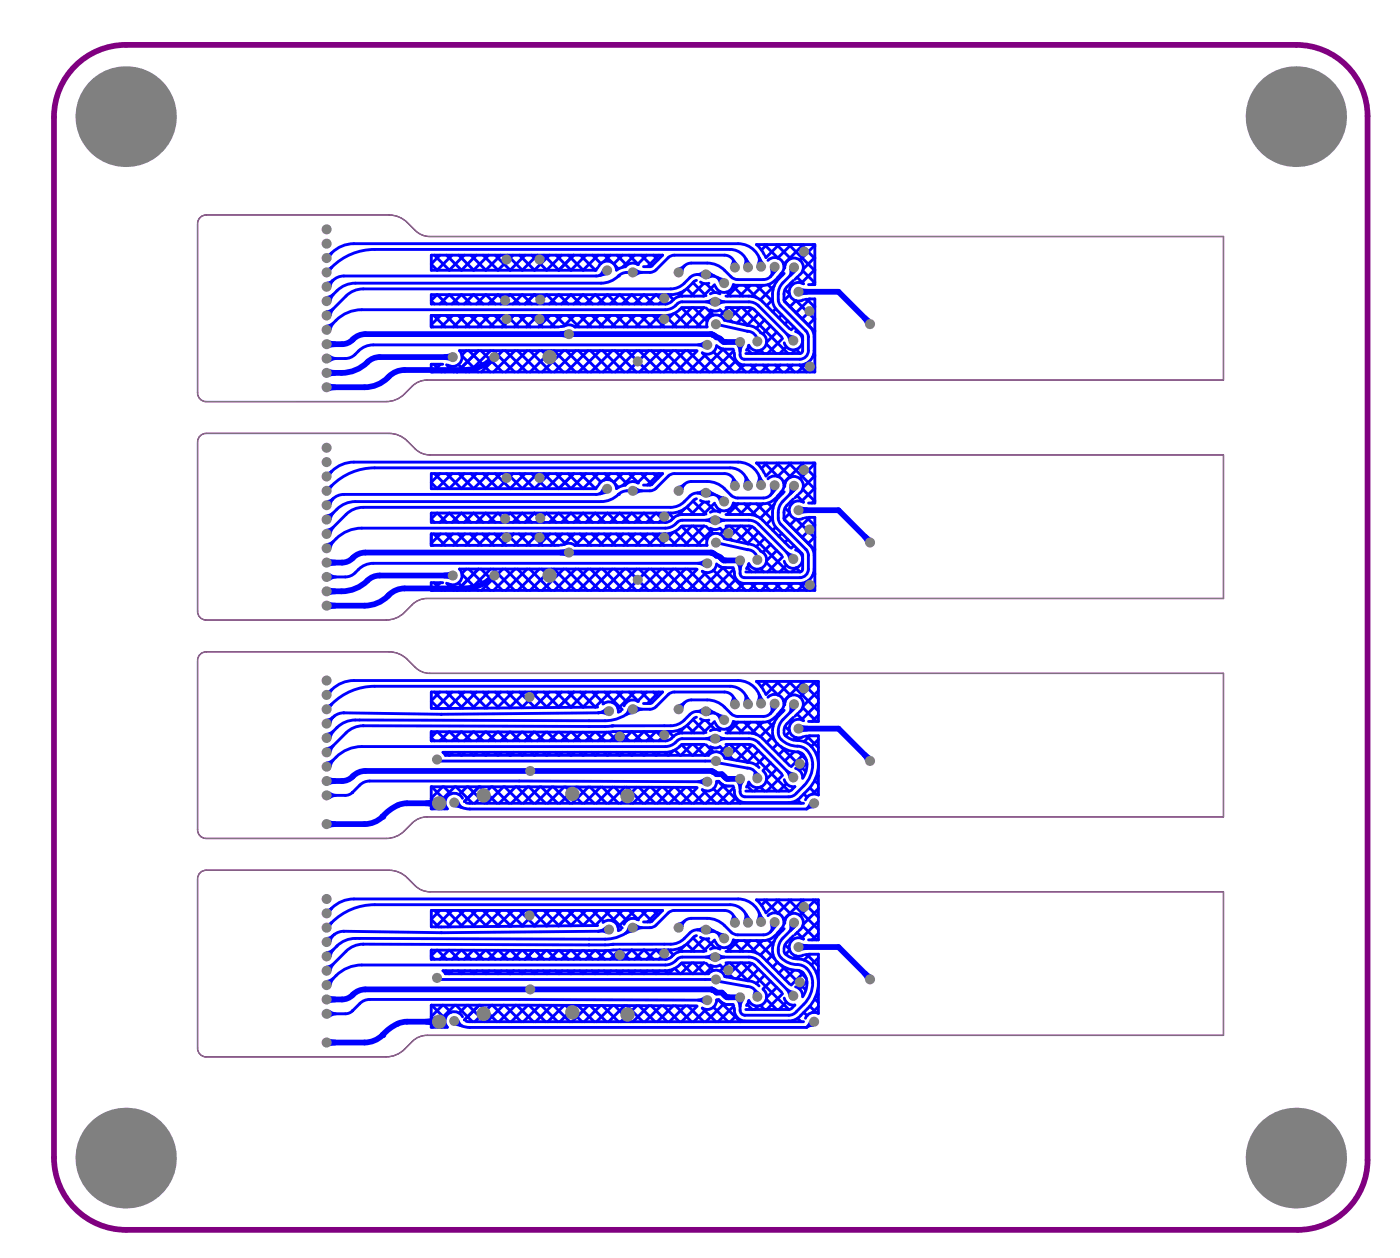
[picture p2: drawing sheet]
<svg xmlns="http://www.w3.org/2000/svg" width="163mm" height="146mm" viewBox="0 0 163 146" stroke-linecap="round" stroke-linejoin="round" font-family="sans-serif">
<path d="M8.7 7.7a8.3 8.3 0 0 1 5.9-2.5h136a8.3 8.3 0 0 1 8.3 8.3v121.2a8.1 8.1 0 0 1-8.1 8.1h-136.1a8.4 8.4 0 0 1-8.4-8.4v-120.8a8.4 8.4 0 0 1 2.4-5.9z" fill="none" stroke="#800080" stroke-width=".67"/>
<path d="M23 25.9a1 1 0 0 1 1-.9h21.2a3 3 0 0 1 2.1 .8 3.7 3.7 0 0 0 2.3 1.6l92.5 .1v16.6h-92.5a2.41 2.41 0 0 0-1.7 .7 4.3 4.3 0 0 1-2.6 1.8h-21.4a1 1 0 0 1-.9-1v-19.6M23 51.3a1 1 0 0 1 1-1h21.2a3 3 0 0 1 2.1 .9 3.7 3.7 0 0 0 2.3 1.6h92.5v16.7h-92.5a2.41 2.41 0 0 0-1.7 .7 4.3 4.3 0 0 1-2.6 1.7l-21.4 .1a1 1 0 0 1-.9-1v-19.7M23 76.6a1 1 0 0 1 1-.9h21.2a3 3 0 0 1 2.1 .9 3.7 3.7 0 0 0 2.3 1.5l92.5 .1v16.6h-92.5a2.41 2.41 0 0 0-1.7 .7 4.3 4.3 0 0 1-2.6 1.8h-21.4a1 1 0 0 1-.9-1v-19.6M23 102a1 1 0 0 1 1-1h21.2a3 3 0 0 1 2.1 .9 3.7 3.7 0 0 0 2.3 1.6h92.5v16.7h-92.5a2.41 2.41 0 0 0-1.7 .7 4.3 4.3 0 0 1-2.6 1.8h-21.4a1 1 0 0 1-.9-1v-19.6" fill="none" stroke="#800080" stroke-width=".17"/>
<g fill="#808080">
<circle cx="14.6" cy="13.5" r="5.8"/>
<circle cx="14.6" cy="134.5" r="5.8"/>
<circle cx="150.5" cy="134.5" r="5.8"/>
<circle cx="150.5" cy="13.5" r="5.8"/>
</g>
<g fill="#00f">
<path d="M81 115.9h.4l.4-.2v.9l-.4-.2-.4-.1z"/>
<path d="M89.4 107.2l.9 .4-.5 .5-.4-.1 .1-.3z"/>
<path d="M38.1 107.1l.3-.1 .3 .2-.2 .3z"/>
<path d="M38.1 105.5l.3-.2 .3 .2-.2 .4z"/>
<path d="M38.3 117.2l.4 .3h.4v.4h-.4l-.4 .3z"/>
<path d="M91.7 107.2l.8 .4-.6 .6-.3-.1 .1-.4z"/>
<path d="M88 105.9h.3l.5 .7-.9 .2 .1-.5z"/>
<path d="M37.9 110.5l.4-.2 .3-.2 .3 .2-.3 .4-.1 .4z"/>
<path d="M37.9 113.8l.4-.1 .3-.3 .3 .3-.3 .3-.1 .4z"/>
<path d="M86.4 106.1l.4-.1 .4 .6-.8 .3 .1-.5z"/>
<path d="M38.3 115.6l.7 .1v.7l-.7 .1z"/>
<path d="M37.9 112.1l.4-.1 .3-.2 .3 .2-.3 .3-.1 .5z"/>
<path d="M85.5 116.1h.9l-.2 .4-.1 .4h-.3l-.1-.4z"/>
<path d="M78.8 107.1l.6-.3 .2 .3-.2 .2v.4z"/>
<path d="M83.4 108.1l.7 .3-.5 .7-.2-.5-.3-.2z"/>
<path d="M85 106.3h.4l.4 .4-1 .2z"/>
<path d="M38.3 120.6l.7 .1v.7l-.7 .1z"/>
<path d="M83.4 110.7l.4 .2 .4 .1v.3l-.4 .1-.4 .2z"/>
<path d="M81.9 111l.4-.1 .4-.2v.9l-.4-.2-.4-.1z"/>
<path d="M37.9 108.8l.4-.1 .2-.2 .3 .3-.2 .2-.1 .4z"/>
<path d="M81 107.8l.3-.1 .3-.2v.9l-.3-.2-.3-.1z"/>
<path d="M82.4 107.6l.7 .4v.3h-.4l-.5 .2z"/>
<path d="M73.9 107.2l.3 .3h.4v.4h-.4l-.3 .3z"/>
<path d="M72.9 107.6l.6 .7-.8 .2-.2-.2 .3-.3z"/>
<path d="M69.6 107.9l.4-.1 .3-.3 .2 .9-.4-.1h-.5z"/>
<path d="M100.1 113.1l.5-.4 .6 .4-.7 .6z"/>
<path d="M93.1 109.5l.7 .1v.7l-.7 .1z"/>
<path d="M87.6 115l.3-.1 .4 .3-.9 .3z"/>
<path d="M49.4 118.3l.6-.1 .5-.2v1.3l-.5-.3-.6-.1z"/>
<path d="M53.3 118.3l.2 .5 .3 .2-.2 .3-.8-.2z"/>
<path d="M94 118.5l.6 .7-.5 .1-.3 .1-.2-.2z"/>
<path d="M91.2 114.9l.3-.2 .3 .2 .4 .1-.6 .7-.1-.4z"/>
</g>
<g fill="none" stroke="#00f" stroke-width=".33">
<path d="M37.9 114.4h.1M39.9 108.1l11.4 .2M42.9 116l39.3 .1M50.1 118.1l1.2 1.2M50.1 111l.4 .4M50.1 106.8l.9 .8M50.1 116.7l1.6 1.6M50.5 105.7l1.9 1.9M50.7 110.3l-.6 .6M50.8 113.7h32.4M50.8 110.3l1.1 1.1M51.1 105.7l-1 1"/>
<path d="M51.4 116.7l-1.3 1.3M51.5 112.7h25.8M51.6 116.7l.8 .8M51.7 113h30.6M51.8 112.7l.3 .3M51.8 119.1l-.1 .2M51.9 105.7l1.9 1.9M52.1 110.3l-1 1.1M52.2 110.3l1.1 1.1M52.5 105.7l-1.9 1.9M52.6 112.7l-.4 .3M52.8 116.7l-2.5 2.6"/>
<path d="M53 116.7l1.9 1.9M53.2 112.7l.4 .3M53.3 105.7l1.9 1.9M53.6 110.3l-1.1 1.1M53.7 110.3l1 1.1M53.9 105.7l-1.9 1.9M54 112.7l-.3 .3M54.2 116.7l-.9 .9M54.4 116.7l1.9 1.9M54.6 118.6h38.7M54.6 112.7l.4 .3M54.7 105.7l1.9 1.9"/>
<path d="M55 110.3l-1.1 1.1M55.1 110.3l1 1.1M55.3 105.7l-1.9 1.9M55.4 112.7l-.3 .3M55.7 116.7l-1.8 1.7M55.8 116.7l1.9 1.9M56 112.7l.4 .3M56.1 105.7l1.9 1.9M56.4 110.3l-1.1 1.1M56.5 110.3l1 1.1M56.8 105.7l-1.9 1.9M56.8 112.7l-.3 .3"/>
<path d="M57.1 116.7l-1.9 1.9M57.2 116.7l1.9 1.9M57.5 112.7l.3 .3M57.5 105.7l1.9 1.8M57.8 110.3l-1.1 1.1M57.9 110.3l1 1.1M58.2 105.7l-1.9 1.9M58.2 112.7l-.3 .3M58.5 116.7l-1.9 1.9M58.6 116.7l1.9 1.9M58.9 112.7l.3 .3M58.9 105.7l1.9 1.8"/>
<path d="M59.2 110.3l-1 1.1M59.3 110.3l1.1 1.1M59.6 105.7l-1.9 1.9M59.7 112.7l-.4 .3M59.9 116.7l-1.9 1.9M60 116.7l2 1.9M60.3 112.7l.3 .3M60.4 105.7l1.8 1.8M60.6 110.3l-1 1.1M60.8 110.3l1 1.1M61 105.7l-1.8 1.8M61.1 112.7l-.4 .3"/>
<path d="M61.3 116.7l-1.9 1.9M61.5 116.7l1.9 1.9M61.7 112.7l.3 .3M61.8 105.7l1.8 1.8M62 110.3l-1 1.1M62.2 110.3l1 1.1M62.4 105.7l-1.8 1.8M62.5 112.7l-.4 .3M62.7 116.7l-1.9 1.9M62.9 116.7l1.9 1.9M63.1 112.7l.4 .3M63.2 105.7l1.8 1.8"/>
<path d="M63.4 110.4l-1 1M63.6 110.4l1 1M63.8 105.7l-1.8 1.8M63.9 112.7l-.4 .3M64.1 116.7l-1.9 1.9M64.3 116.7l1.9 1.9M64.5 112.7l.4 .3M64.6 105.7l1.8 1.8M64.8 110.4l-1 1M65 110.4l1 1M65.2 105.7l-1.8 1.8M65.3 112.7l-.3 .3"/>
<path d="M65.5 116.7l-1.9 1.9M65.7 116.7l1.9 1.9M65.9 112.7l.4 .3M66 105.7l1.8 1.8M66.2 110.4l-1 1M66.4 110.4l1 1M66.7 105.7l-1.8 1.8M66.7 112.7l-.3 .3M66.9 116.7l-1.9 1.9M67.1 116.7l1.9 1.9M67.3 112.7l.4 .3M67.4 105.7l1.8 1.8"/>
<path d="M67.6 110.4l-1 1M67.8 110.4l1 1M68.1 105.7l-1.8 1.8M68.1 112.7l-.3 .3M68.3 116.7l-1.8 1.9M68.5 116.7l1.9 1.9M68.8 112.7l.3 .3M68.8 105.7l1.3 1.3M69.1 110.4l-1 1M69.3 110.4l1 1M69.5 105.7l-1.8 1.8M69.5 108.1l-18.2 .2"/>
<path d="M69.5 112.7l-.3 .3M69.8 116.7l-1.9 1.9M70 116.7l1.8 1.9M70.2 112.7l.3 .3M70.2 105.7l2.1 2M70.3 110.4l-20.2-.1v1.1h27.2M70.5 110.4l-1 1M70.7 110.4l1 1M70.9 105.7l-1.8 1.8M71 112.7l-.4 .3M71.2 116.7l-1.9 1.9M71.4 116.7l1.9 1.9"/>
<path d="M71.6 112.7l.3 .3M71.7 105.7l1.1 1.2M72 110.3l-1.1 1.1M72 110.3l1.1 1.1M72.3 105.7l-1.2 1.2M72.4 112.7l-.4 .3M72.6 116.7l-1.9 1.9M72.8 116.7l1.9 1.9M73 112.7l.3 .3M73.1 105.7l1.1 1.1M73.4 110.3l-1.1 1.1M73.4 110.3l1.1 1.1"/>
<path d="M73.7 105.7l-1.9 1.9M73.8 112.7l-.4 .3M74 116.8l-1.9 1.8M74.2 116.8l1.9 1.8M74.4 112.7l.4 .3M74.5 105.7l1.2 1.2M74.8 107h.7M74.8 110.3l-1.1 1.1M74.8 110.3l1.1 1.1M75.1 105.7l-1 1.1M75.2 112.7l-.3 .3M75.4 116.8l-1.9 1.8"/>
<path d="M75.6 116.8l1.9 1.8M75.7 106.9l1.3-1.2h-26.9v1.9l19.3-.1M75.8 112.7l.4 .3M75.9 105.7l.5 .5M76.2 110.3l-1.1 1.1M76.2 110.3l1.1 1.1M76.5 105.7l-1.3 1.3M76.6 112.7l-.3 .3M76.8 116.8l-1.9 1.8M77.1 116.8l1.8 1.8M77.2 112.7l.4 .3M77.6 110.3l-1.1 1.1"/>
<path d="M77.7 110.3l.5 .6M77.9 110.3h-6.6M78.2 116.8l-1.8 1.8M78.2 110.9l-.2 .2M78.2 112.5l-.5 .5M78.4 112.4l.6 .6M78.5 116.8l1.8 1.8M78.9 110.1l.3 .4M79.2 111.8l-.2 .2M79.2 111.8l1.2 1.2M79.2 110.5h2.6M79.2 111.8h2.6"/>
<path d="M79.5 109.8l-.7 .7M79.6 116.8l-1.8 1.8M79.8 109.6l.8 .9M79.9 116.8l1.8 1.8M80.4 111.8l-1.3 1.2M80.5 108.9l1.5 1.5M80.6 111.8l1.2 1.2M80.6 108.8l-.6 .6M80.9 116.8l-30.8-.1v2.6h1.9M81 116.8l-1.8 1.8M81.6 117l1.6 1.6M81.7 109l-1.4 1.5"/>
<path d="M81.8 111.8l-1.3 1.2M82 117.2l-1.4 1.4M82 111.8l.9 .9M82 109l1.1 1M82.8 112.2l-.9 .8M82.9 116.9l1.7 1.7M83 109.1l-1.3 1.4M83.2 113.7h.1M83.2 113.7l.2 .2 3.4 .6M83.2 116.1h.3M83.4 116.1l2.6 2.5M83.6 109.9l-.1 .2"/>
<path d="M83.6 112l1.6 1.6M83.7 116.3l.2 .1M84.1 116.5l-2.1 2.1M84.3 110.5h2.7M84.3 111.8h2.7M84.4 110l.5 .5M84.4 116.6h.8M84.6 111.8l-1 .9M84.8 111.8l2.1 2.1-2.7-.5M85.1 109.3l1.2 1.2M85.2 116.8l-1.8 1.8M85.3 117v.3"/>
<path d="M85.5 118l-.7 .6M85.7 109.2h3M85.8 109.2l-1.3 1.3M86 111.8l-1.6 1.6M86.2 111.8l5.4 5.4M86.5 109.2l1.4 1.4M86.5 118.5h5.1M86.5 117.9h5.1M86.6 117.2h5M86.8 116.6l.6 .6M87.1 116.4l-.4 .3M87.2 109.2l-1.3 1.3"/>
<path d="M87.4 111.9l-1.8 1.7M87.7 112.1l3.1 3.1M87.9 104.5h7.2v4.6h-1.2M87.9 109.2l2.1 2.1M88.1 116.8l-.4 .4M88.1 112.5l-1.3 1.3M88.1 111.6l4.1 4M88.3 116.7l.5 .5M88.6 109.2l-1.3 1.3M88.6 111.1l3.1 3.2M88.8 104.5l1.6 1.5M88.8 113.2l-.9 1"/>
<path d="M89 116l1.2 1.2M89.1 104.5l-.6 .6M89.2 109.1l.6 .6M89.5 113.9l-.9 .9M89.8 110.8l-.7 .8M89.9 109.3l-1.6 1.6M90.1 108.6l.1 .1M90.2 104.5l1.6 1.6M90.2 114.6l-1.1 1.2M90.3 111.7l-.5 .6M90.4 110.2v.2M90.5 104.5l-1.5 1.5-.1-.2"/>
<path d="M90.6 108l-.4 .5M90.7 112.1l2.9 2.8M90.7 107.8l.2 .2M90.9 115.4l-1.8 1.8M91 106.7l.2 .2M91.1 107.8l-.6 .6M91.1 112.3l-.6 .7M91.2 109.7l.5 .5M91.4 116.3l-.9 .9M91.6 104.5l3.5 3.4M91.7 110.3l-.4 .5M91.9 108.9l.1 .2"/>
<path d="M91.9 104.5l-1.6 1.5M92.1 108.6l-.7 .8M92.2 107.6l-1.3 1.3M92.2 112.6l-1 1.1M92.3 116.7l-.2 .3M92.5 111l-.3 .3M92.5 111l.3 .3M92.6 108.3l.8 .7M92.7 118.2l.3 .4M92.7 108.2l-.4 .3M92.7 112.7l.9 .9M93 104.5l2.1 2"/>
<path d="M93.2 107.5l1.7 1.6M93.3 113l-1.4 1.4M93.3 104.5l-2.3 2.3M93.4 117.5l.4 .4M93.4 116.6l-.9 .8M93.5 110.8h.2l1.4 1.4M93.7 114l-.8 .8M93.9 117.1l-.9 .8M93.9 110.8h1.2v6.9M94.1 116.8l.7 .8M94.1 110.8l-.7 .7M94.5 104.5l.6 .6"/>
<path d="M94.6 118.6h-.2l-.7 .7h-39.1M94.6 116l.5 .4M94.7 104.5l-1.8 1.8M95.1 105.5l-1.8 1.8M95.1 107l-2 1.9M95.1 108.4l-.8 .7M95.1 111.2l-.9 .8M95.1 112.6l-.3 .3M95.1 115.4l-.4 .4M95.1 116.9l-.7 .6"/>
</g>
<path d="M37.9 116h1.8M41 115.5h-.1M42.4 114.9h40.3l.5 .3h.7l.2 .3M47.3 118.6h3.7M84.3 115.6l.1 .2h1.6" fill="none" stroke="#00f" stroke-width=".67"/>
<circle cx="44.4" cy="120.2" r=".33" fill="#00f"/>
<path d="M42 112h35.3M70.7 107.9l-1.1 .2M78.7 111.4l-.2 .1" fill="none" stroke="#00f" stroke-width=".33"/>
<path d="M92.8 110h4.6l3.7 3.7" fill="none" stroke="#00f" stroke-width=".67"/>
<circle cx="73.5" cy="107.7" r=".17" fill="#00f"/>
<path d="M73.5 107.7h2" fill="none" stroke="#00f" stroke-width=".33"/>
<circle cx="73.5" cy="107.7" r=".17" fill="#00f"/>
<path d="M37.9 117.7h2.2M38.7 108.6l-.8 .8M38.8 108.5l-.1 .1M39.1 109.8l-1.2 1.2M40.2 110.4l-2.3 2.3M41.3 108.9l29 .1M41.8 116.5l-.8 .8M42.2 109.6l28.1 .1M77.6 106l-1.4 1.4M78.3 105.7h5.9M85.4 106.9v.2" fill="none" stroke="#00f" stroke-width=".33"/>
<circle cx="71.1" cy="109.6" r=".17" fill="#00f"/>
<g fill="none" stroke="#00f" stroke-width=".33">
<path d="M37.9 106a4.1 4.1 0 0 1 3.2-1.6h44.6a2.67 2.67 0 0 1 2.7 2.6M38.7 108.6h.1M39.1 109.8h.1M39.9 108.1a1.8 1.8 0 0 0-1.1 .4M41 117.3l-.3 .2-.6 .2M41 117.3h.1M41.3 108.9a3 3 0 0 0-2.2 .9M42 112a4.2 4.2 0 0 0-3 1.3l-1.1 1.1M42.2 109.6a2.81 2.81 0 0 0-2 .8M42.2 109.6h.1M42.9 116a1.61 1.61 0 0 0-1.1 .5M51.2 108.3h.1"/>
<path d="M51.5 112.7l.2 .3M52.8 118.5a2.56 2.56 0 0 0 1.8 .8M53.7 118a1.08 1.08 0 0 0-1.6-.4 1.08 1.08 0 0 0-.1 1.7M54.2 118.6h.4M68.4 109.7h.1M69.5 108.1h.1M69.6 108.1h-.1M70 107.1a1.08 1.08 0 0 1 1.2-.2 1.08 1.08 0 0 1 .6 1M71.2 110.3l-.9 .1M72.1 107.9l-.3 .1M73.5 107.7a4.5 4.5 0 0 1-3.2 1.3M74.1 106.8l-.1-.1a1.08 1.08 0 0 0-1.5 .6"/>
<path d="M75.7 106.9l-.2 .1M76.2 107.4l-.2 .2-.5 .1M78 111.1l-.2 .1-.5 .2M78.3 105.7h-.2l-.5 .3M78.5 111.5a1.71 1.71 0 0 1-1.2 .5M78.7 111.4l.5-.3h7.8a1.61 1.61 0 0 1 1.1 .5M79 112a2.37 2.37 0 0 1-1.7 .7M79.2 110.4a1.47 1.47 0 0 0-1 .5M80 109.4a2.88 2.88 0 0 1-2.1 .9M80.9 108.6l-.3 .2M81.4 108.8a1.08 1.08 0 0 0 .9 .2M82 108a2.23 2.23 0 0 0-2.5 1 2.21 2.21 0 0 1-1.6 .6h-6.6l-1 .1"/>
<path d="M82 107.9a2.79 2.79 0 0 1 2.1 1M82 107.9v.1M82.3 113a1.08 1.08 0 0 1 1.9 .4M82.5 110.2a1.08 1.08 0 0 1 1.1 0M82.5 112a1.08 1.08 0 0 0 1.1 0M83.2 116.1a1.08 1.08 0 0 1-1.6 .9M83.5 116.1l.2 .2M83.9 116.4l.5 .2M84.2 105.7a1.21 1.21 0 0 1 1.2 1.2M85.3 117.3a1.25 1.25 0 0 0 1.2 1.2M85.7 109.2l-.5-.1a1.08 1.08 0 0 1-1 .9 1.08 1.08 0 0 1-1.1-.7M86 115.8v1.5v.3l.2 .2 .3 .1"/>
<path d="M86.8 114.5a1.15 1.15 0 0 1 1.2 1.2M86.9 113.9a1.82 1.82 0 0 1 1.3 .6M86.9 107.1a2.08 2.08 0 0 0-2.1-2.1h-41.3a7.3 7.3 0 0 0-5.6 2.7M87 110.5a2.27 2.27 0 0 1 1.6 .6M87 111.8l.5 .1 .2 .2M87.9 104.5l.5 .5 .4 .6M88.7 114.9a1.08 1.08 0 0 1-.1 1.7 1.08 1.08 0 0 1-1.6-.4l-.1 .1M89.2 106.3a1.08 1.08 0 0 1 1.6 0 1.08 1.08 0 0 1-.1 1.6M89.7 110.4a2.12 2.12 0 0 0 1.4 1.9 4.1 4.1 0 0 0 1.8 .4 1.73 1.73 0 0 1 .7 2.3l-.4 .7M90 108.7a1.8 1.8 0 0 1-1.3 .5M90 107.1a1.43 1.43 0 0 1-1.3 1.4h-3a1.97 1.97 0 0 1-1.5-1 2.84 2.84 0 0 0-2-.9h-1.9a1.83 1.83 0 0 0-1.5 1v.1M90.4 110.4a1.72 1.72 0 0 0 1.4 1.5l.4 .1a2.07 2.07 0 0 1 2.2 2.6 3.5 3.5 0 0 1-1 2"/>
<path d="M90.5 108.4a2.52 2.52 0 0 0-.8 1.8M90.9 108.9a1.85 1.85 0 0 0-.5 1.3M91.1 110.4l.1 .3M91.1 115.9a1.08 1.08 0 0 0 1.2 .8M91.2 107.2a1.08 1.08 0 0 1 1.5-1.1 1.08 1.08 0 0 1 .1 1.9M91.2 110.7a2.37 2.37 0 0 0 1.9 .7 2.95 2.95 0 0 1 1.8 3.8 4.2 4.2 0 0 1-1 1.9M91.4 109.4l-.2 .2-.1 .6M92 117l-.4 .2M92.2 107.1v.5M92.4 114.6a1.08 1.08 0 0 1 .8 1M92.5 117.4a1.14 1.14 0 0 1-.9 .5M93 117.9a1.8 1.8 0 0 1-1.4 .6"/>
<path d="M93.3 109a1.08 1.08 0 0 0-1.6 1 1.08 1.08 0 0 0 1.6 .9M95.1 117.7l-.1-.1a1.08 1.08 0 0 0-1.4 .6"/>
</g>
<path d="M40.9 115.5a1.71 1.71 0 0 1-1.2 .5M42.4 114.9a2.01 2.01 0 0 0-1.4 .6M47.3 118.6a4.2 4.2 0 0 0-2.9 1.6 2.96 2.96 0 0 1-2 .8h-4.5M84.1 115.5l.2 .1" fill="none" stroke="#00f" stroke-width=".67"/>
<g fill="#808080">
<circle cx="83.2" cy="113.7" r=".58"/>
<circle cx="82.2" cy="116.1" r=".58"/>
<circle cx="61.5" cy="106.3" r=".58"/>
<circle cx="72" cy="110.9" r=".58"/>
<circle cx="72.9" cy="117.8" r=".83"/>
<circle cx="56.2" cy="117.7" r=".83"/>
<circle cx="66.5" cy="117.5" r=".83"/>
<circle cx="92.2" cy="115.6" r=".58"/>
<circle cx="92.9" cy="114" r=".58"/>
<circle cx="94.6" cy="118.6" r=".58"/>
<circle cx="52.8" cy="118.5" r=".58"/>
<circle cx="51" cy="118.6" r=".83"/>
<circle cx="50.8" cy="113.5" r=".58"/>
<circle cx="61.6" cy="114.9" r=".58"/>
<circle cx="88" cy="115.7" r=".58"/>
<circle cx="92.8" cy="110" r=".58"/>
<circle cx="101.1" cy="113.7" r=".58"/>
<circle cx="70.7" cy="107.9" r=".58"/>
<circle cx="73.5" cy="107.7" r=".58"/>
<circle cx="82" cy="107.9" r=".58"/>
<circle cx="37.9" cy="109.4" r=".58"/>
<circle cx="83.1" cy="111.1" r=".58"/>
<circle cx="77.2" cy="110.7" r=".58"/>
<circle cx="37.9" cy="121" r=".58"/>
<circle cx="85.4" cy="107.1" r=".58"/>
<circle cx="84.1" cy="108.9" r=".58"/>
<circle cx="78.8" cy="107.7" r=".58"/>
<circle cx="86" cy="115.8" r=".58"/>
<circle cx="37.9" cy="112.7" r=".58"/>
<circle cx="84.6" cy="112.6" r=".58"/>
<circle cx="93.4" cy="105.3" r=".58"/>
<circle cx="37.9" cy="116" r=".58"/>
<circle cx="86.9" cy="107.1" r=".58"/>
<circle cx="37.9" cy="114.4" r=".58"/>
<circle cx="37.9" cy="111" r=".58"/>
<circle cx="88.4" cy="107" r=".58"/>
<circle cx="92.2" cy="107.1" r=".58"/>
<circle cx="37.9" cy="117.7" r=".58"/>
<circle cx="37.9" cy="106" r=".58"/>
<circle cx="37.9" cy="104.4" r=".58"/>
<circle cx="37.9" cy="107.7" r=".58"/>
<circle cx="90" cy="107.1" r=".58"/>
</g>
<g fill="#00f">
<path d="M89.4 56.5l.9 .3-.5 .6-.4-.1 .1-.3z"/>
<path d="M38.1 56.4l.3-.1 .3 .2-.2 .3z"/>
<path d="M73.9 56.5l.3 .2 .4 .1v.3l-.4 .1-.3 .2z"/>
<path d="M38.1 54.8l.3-.2 .3 .2-.2 .3z"/>
<path d="M38.3 66.5l.4 .2 .4 .1v.3l-.4 .1-.4 .2z"/>
<path d="M70 56.6l.5 .7-.8 .2-.2-.3 .2-.2z"/>
<path d="M91.5 64l.3 .2 .4 .1-.6 .7-.1-.5-.3-.3z"/>
<path d="M88 55.2h.3l.5 .7-.9 .2 .1-.5z"/>
<path d="M56.9 66.7l.5 .7-.6 .3-.4-.5 .3-.2z"/>
<path d="M37.9 59.7l.4-.1 .3-.2 .3 .2-.3 .4-.1 .4z"/>
<path d="M37.9 63.1l.4-.1 .3-.3 .3 .3-.3 .3-.1 .4z"/>
<path d="M86.4 55.3h.4l.4 .6-.8 .3 .1-.5z"/>
<path d="M38.3 64.9l.7 .1v.6l-.7 .2z"/>
<path d="M37.9 61.4l.4-.1 .3-.2 .3 .2-.3 .3-.1 .5z"/>
<path d="M65 63.8l.7-.1v.9l-.7-.1z"/>
<path d="M85.5 65.4h.9l-.2 .4-.1 .4h-.3l-.1-.4z"/>
<path d="M81 65.2h.4l.4-.3v1l-.4-.3h-.4z"/>
<path d="M78.8 56.4l.6-.3 .2 .3-.2 .2v.3z"/>
<path d="M83.4 57.4l.7 .2-.5 .8-.2-.5-.3-.3z"/>
<path d="M85 55.6l.4-.1 .4 .5-1 .2z"/>
<path d="M38.3 69.9l.7 .1v.6l-.7 .2z"/>
<path d="M51.5 66.5l.7-.1v.9l-.7-.2z"/>
<path d="M38.3 68.2l.7 .1v.7l-.7 .1z"/>
<path d="M83.4 59.9l.4 .3h.4v.4h-.4l-.4 .3z"/>
<path d="M81.9 60.2h.4l.4-.3v1l-.4-.3h-.4z"/>
<path d="M37.9 58.1l.4-.1 .2-.2 .3 .2-.2 .3-.1 .4z"/>
<path d="M81 57.1l.3-.1 .3-.2v.9l-.3-.2-.3-.1z"/>
<path d="M82.4 56.8l.7 .5v.3h-.4l-.5 .1z"/>
<path d="M91.7 56.5l.8 .4-.6 .6-.3-.2 .1-.3z"/>
<path d="M93.1 58.8l.7 .1v.7l-.7 .1z"/>
<path d="M100.1 62.4l.5-.4 .6 .4-.7 .6z"/>
</g>
<g fill="none" stroke="#00f" stroke-width=".33">
<path d="M38.7 57.9l-.8 .8M38.7 57.9h.1M39.1 59.1l-1.2 1.2M39.9 57.4h29.4M40.2 59.7l-2.3 2.3M41.3 58.2h28.5M42.2 58.9h35.7M50.1 56l.7 .7M50.5 55l1.7 1.7M50.8 59.6l-.7 .6M50.8 59.6l1.1 1M51.1 55l-1 1"/>
<path d="M51.9 55l1.7 1.7 1.7-1.7M52.2 59.6l-1.1 1M52.2 59.6l1.1 1M52.5 55l-1.7 1.7M53.3 55l1.7 1.7 1.8-1.7M53.6 59.6l-1.1 1M53.6 59.6l1.1 1M53.9 55l-1.7 1.7M54.7 55l1.7 1.7M55 59.6l-1.1 1M55 59.6l1.1 1M56.1 55l1.8 1.7"/>
<path d="M56.4 59.6l-1.1 1M56.5 59.6l1 1M57.5 55l1.8 1.7M57.8 59.6l-1.1 1M57.9 59.6l1 1M58.2 55l-1.8 1.7M58.9 55l1.8 1.7M59.2 59.6l-1 1M59.3 59.6l1.1 1M59.6 55l-1.8 1.7M60.4 55l1.7 1.7M60.7 59.6l-1.1 1"/>
<path d="M60.7 59.6l1.1 1M61 55l-1.8 1.7M61.8 55l1.7 1.7M62.1 59.6l-1.1 1M62.1 59.6l1.1 1M62.4 55l-1.7 1.7M63.2 55l1.7 1.7M63.5 59.6l-1.1 1M63.5 59.6l1.1 1M63.8 55l-1.7 1.7M64.6 55l1.7 1.7 1.8-1.7M64.9 59.6l-1.1 1"/>
<path d="M64.9 59.6l1.1 1M65.2 55l-1.7 1.7M66 55l1.7 1.7 1.8-1.7M66.3 59.6l-1.1 1M66.3 59.6l1.1 1M66.7 55l-1.8 1.7M67.4 55l1.8 1.7M67.7 59.6l-1.1 1M67.8 59.6l1 1M68.8 55l1 1M69.1 59.6l-1 1M69.2 59.6l1.1 1"/>
<path d="M69.5 56.4l-.4 .3M70.2 55l.9 .8M70.6 59.6l-1.1 1M70.6 59.6l1.1 1M70.9 55l-.8 .7M71.5 56.2l.3 .4M71.7 55l1.1 1.1M72 59.6l-1.1 1M72 59.6l1.1 1M72.3 55l-1 1M72.8 57h2.7M73.1 55l1.1 1.1"/>
<path d="M73.4 59.6l-1.1 1M73.4 59.6l1.1 1M73.7 55l-1.4 1.4M74.5 55l1.2 1.2M74.8 56.3h.7M74.8 59.6l-1.1 1M74.8 59.6l1.1 1M75.1 55l-1 1.1M75.7 56.2l1.3-1.2h-26.9v1.7h19.2M75.9 55l.5 .5M76.2 59.6l-1.1 1M76.2 59.6l1.1 1"/>
<path d="M76.5 55l-1.3 1.3M77.6 59.6l-1.1 1M77.6 55.3l-1.4 1.4M77.7 59.6l.5 .5M77.9 59.6h-27.8v1h27.2M78.3 55h5.9M78.9 59.4l.3 .3M79.2 59.7h2.6M79.5 56.2l-.6 .6M79.5 59.1l-.7 .7M79.8 58.9l.8 .8M80.1 57.6l-.6 .7"/>
<path d="M80.3 55.9h1.9M80.5 58.2l1.5 1.5M80.6 58.1l-.6 .6M81.7 58.3l-1.4 1.4M82 57.2h-1M82 58.3l1.1 1M83 58.4l-1.3 1.3M83.6 59.2l-.1 .2M83.9 58l.2 .2M84.2 56.7l.7 .8M84.3 59.7h2.7M84.4 59.3l.5 .4"/>
<path d="M85.1 58.6l1.2 1.1M85.4 56.2v.2M85.7 58.5h3M85.7 57.8h3M85.8 58.5l-1.3 1.2M86.5 58.5l1.4 1.4M87.2 58.5l-1.3 1.2M87.9 53.8h6.8v4.6h-.8M87.9 58.5l1.9 1.9M88.6 58.5l-1.3 1.3M88.8 53.8l1.6 1.5 1.5-1.5M89.1 53.8l-.6 .6"/>
<path d="M89.2 58.4l.6 .6M89.5 57.4v.1M89.7 59.5v.7l-.6 .7M89.9 58.6l-1.6 1.6M90.1 57.9l.1 .1M90.2 53.8l1.6 1.6M90.4 59.5v.7M90.5 53.8l-1.5 1.5-.1-.3M90.6 57.3l-.4 .5M90.7 57.1l.2 .2M91 56l.2 .1M91.1 59.5v.7"/>
<path d="M91.1 57.1l-.6 .6M91.2 59l.5 .5M91.6 53.8l3.1 3M91.7 59.6l-.6 .6M91.9 58.2l.1 .2M92.1 57.9l-.7 .8M92.2 56.4v.5l-1.3 1.3M92.6 57.6l.8 .7M92.7 57.4l-.4 .4M93 53.8l1.7 1.6M93.2 56.8l1.5 1.4M93.3 53.8l-2.3 2.2"/>
<path d="M94.5 53.8l.2 .2M94.7 53.8l-1.8 1.8M94.7 55.2l-1.4 1.4M94.7 56.7l-1.6 1.5M94.7 58.1l-.4 .3M37.9 67h2.2M41.6 66.1l-.4 .4M43.4 65.4h38.8M50.1 63.1l.2 .2M50.1 60.3l.4 .3M50.4 62l1.3 1.3M50.4 67.6l.9 .9"/>
<path d="M51.2 67.6l-.9 .9M51.2 62l-1.1 1.1M51.8 62l1.3 1.3M51.9 67.7l.8 .8M52.4 67.9l-.7 .6M52.6 62l-1.3 1.3M53.2 62l1.3 1.3M53.3 67.7l.8 .8M53.4 66.1h27.5M53.7 66.7l1.8 1.8M54 62l-1.3 1.3M54.2 66.1l-.5 .5"/>
<path d="M54.5 66.1l2.4 2.4M54.6 62l1.4 1.3M55.4 62l-1.3 1.3M55.6 66.1l-2.5 2.4M55.9 66.1l2.5 2.4M56 62l1.4 1.3M56.8 62l-1.3 1.3M57 66.1l-2.5 2.4M57.3 66.1l2.5 2.4M57.5 62l1.3 1.3M58.2 62l-1.3 1.3M58.4 66.1l-2.5 2.4"/>
<path d="M58.7 66.1l2.5 2.4M58.9 62l1.3 1.3M59.7 62l-1.4 1.3M59.8 66.1l-2.5 2.4M60.1 66.1l2.5 2.4M60.3 62l1.3 1.3M61.1 62l-1.4 1.3M61.2 66.1l-2.5 2.4M61.5 66.1l2.5 2.4M61.7 62l1.3 1.3M62.5 62l-1.3 1.3M62.6 66.1l-2.4 2.4"/>
<path d="M62.9 66.1l2.5 2.4M63.1 62l1.3 1.3M63.9 62l-1.3 1.3M64.1 66.1l-2.5 2.4M64.4 66.1l2.4 2.4M64.5 62l1.2 1.1M65.3 62l-1.3 1.3M65.3 63.3h-.2M65.5 66.1l-2.5 2.4M65.8 66.1l2.5 2.4M65.9 62l1.4 1.3M66.7 62l-1.2 1.2"/>
<path d="M66.8 63.3h15.3M66.9 66.1l-2.5 2.4M67.2 66.1l2.5 2.4M67.3 62l1.4 1.3M68.1 62l-1.3 1.3M68.3 66.1l-2.5 2.4M68.6 66.1l2.5 2.4M68.8 62l1.3 1.3M69.5 62l-1.3 1.3M69.7 66.1l-2.5 2.4M70 66.1l2.5 2.4M70.2 62l1.3 1.3"/>
<path d="M71 62l-1.4 1.3M71.1 66.1l-2.5 2.4M71.4 66.1l2.5 2.4M71.6 62l1.3 1.3M72.4 62l-1.4 1.3M72.5 66.1l-2.4 2.4M72.8 66.1l2.5 2.4M73 62l1.3 1.3M73.8 62l-1.3 1.3M73.9 66.1l-2.4 2.4M74.3 66.1l2.4 2.4M74.4 62l1.3 1.3"/>
<path d="M75.2 62l-1.3 1.3M75.4 66.1l-2.5 2.4M75.7 66.1l2.4 2.4M75.8 62l1.4 1.3M76.6 62l-1.3 1.3M76.8 66.1l-2.5 2.4M77.1 66.1l2.5 2.4M77.2 62l1.4 1.3M77.3 62h-27.2v1.3h14.8M78.2 66.1l-2.5 2.4M78.2 60.2l-.2 .1M78.2 61.8l-1.5 1.5"/>
<path d="M78.4 61.7l1.6 1.6M78.5 66.1l2.5 2.4M79.2 61.1l-.2 .2M79.2 61.1l2.2 2.2M79.2 61.1h2.6M79.6 66.1l-2.5 2.4M79.9 66.1l2.5 2.4M80.4 61.1l-2.3 2.2M80.6 61.1l1.5 1.5M81 66.1l-2.5 2.4M81.6 66.3l2.2 2.2M81.8 61.1l-2.3 2.2"/>
<path d="M82 66.5l-2.1 2M82 61.1l.9 .9M82.8 61.4l-1.9 1.9M82.9 66.2l2.3 2.3M83.2 63l3.6 .8M83.4 65.6l.2 .1M83.6 61.3l1.5 1.4M84 65.9l2.6 2.6M84 65.9l-2.6 2.6M84.1 65.9h1.1M84.1 62.5l2.8 .7M84.3 61.1h2.7"/>
<path d="M84.6 61.1l-1 .9M84.8 61.1l2.1 2M85.2 66.1l-2.4 2.4M85.3 66.3v.3M85.5 67.2l-1.3 1.3M86 65.1v1.5M86 61.1l-1.5 1.5M86.2 61.1l5.3 5.3M86.4 67.7l-.8 .8M86.5 67.7h6.4M86.5 67.1h6.4M86.6 66.4h6.3"/>
<path d="M86.8 65.9l.5 .5M87.1 65.6l-.4 .4M87.2 67.7l.8 .8M87.4 61.1l-1.8 1.8M87.7 61.3l3.1 3.2M87.8 67.7l-.8 .8M88.1 66.1l-.4 .3M88.1 61.8l-1.3 1.3M88.3 66l.4 .4M88.6 60.4l3.1 3.1M88.6 67.7l.9 .8M88.8 62.5l-.9 1"/>
<path d="M89 65.3l1.1 1.1M89.2 67.7l-.8 .8M89.5 63.2l-.9 .9M90.1 67.7l.8 .8M90.1 61.2l-.3 .4M90.2 63.9l-1.1 1.2M90.2 61.3l2.9 3M90.7 67.7l-.9 .8M90.8 61.9l-.3 .4M90.9 64.7l-1.7 1.7M91.1 60.3l3.6 3.6M91.2 60.4l2.9 2.9"/>
<path d="M91.4 65.6l-.8 .8M91.5 67.7l.8 .8M91.5 62.6l-.3 .4M92.1 67.7l-.8 .8M92.2 63.3l-.3 .3M92.4 65.9l-.4 .5M92.5 60.3l-.7 .7M92.5 65.9l.5 .5M92.5 60.3l2.2 2.1M92.9 67.7l.8 .8M93.2 64.5v1.6M93.5 60.1h.2l1 .9"/>
<path d="M93.6 63.8h.1M93.7 67.5l-1 1M93.9 64.5h.1M93.9 60.1h.8v8.4h-44.6v-.9h1.3M93.9 67.4l.8 .7M94.1 60.1l-1.6 1.6M94.5 66.5l.2 .2M94.6 64.5v1.6M94.7 62.3l-.8 .8M94.7 63.7l-.2 .2M94.7 60.9l-1.5 1.5M94.7 66.6l-.3 .2"/>
<path d="M94.7 68l-.6 .5"/>
</g>
<path d="M92.8 59.2h4.6l3.7 3.8M37.9 65.3h1.8M41 64.7l-.1 .1M42.4 64.1h40.1l.4 .1 .3 .3M83.7 64.8h.1M83.9 64.9l.2 .2h1.9" fill="none" stroke="#00f" stroke-width=".67"/>
<circle cx="71.8" cy="57.4" r=".17" fill="#00f"/>
<g fill="none" stroke="#00f" stroke-width=".33">
<path d="M38.5 56.4l-.6 .6M38.5 54.7l-.6 .6M41.1 53.7h44.6M43.5 54.3h41.3M70.5 56.8l-.2 .2M82.1 57.2v.1M39 62.6l-1 1M42 61.3h35.3M78.7 60.6l-.2 .2M79.2 60.4h7.8M88.1 60.9l4.1 4M90.7 60.9l2.9 2.9"/>
<path d="M93.9 64.5v1.6"/>
</g>
<path d="M37.9 70.3h4.5M37.9 68.6h1.8M44.1 66.8h8.5M45.2 69.1l-.1 .1M47 68.3h6.8" fill="none" stroke="#00f" stroke-width=".67"/>
<circle cx="73.5" cy="57" r=".17" fill="#00f"/>
<g fill="none" stroke="#00f" stroke-width=".33">
<path d="M38.7 57.9h.1M39.9 57.4a1.81 1.81 0 0 0-1.2 .5M41.1 53.7a3.6 3.6 0 0 0-2.6 1M41.3 58.2a3 3 0 0 0-2.2 .9M42.2 58.9a2.81 2.81 0 0 0-2 .8M43.5 54.3a7 7 0 0 0-5 2.1M70.3 57a1.51 1.51 0 0 1-1 .4M72.8 57a1.77 1.77 0 0 0-1.3 .7 2.84 2.84 0 0 1-1.7 .5M74.1 56.1a1.08 1.08 0 0 0-1.5 .2l-.5 .2-.5 .2a1.08 1.08 0 0 0-.8-1 1.08 1.08 0 0 0-1.2 .6M75.7 56.2l-.2 .1M76.2 56.7l-.2 .1-.5 .2M78.3 55h-.2l-.5 .3"/>
<path d="M78.9 56.8l-.1 .2M79.2 59.7a1.47 1.47 0 0 0-1 .5M79.5 58.3a2.21 2.21 0 0 1-1.6 .6M80 58.7a2.88 2.88 0 0 1-2.1 .9M80.3 55.9h-.3l-.5 .3M80.9 57.9l-.3 .2M81 57.2l-.6 .2-.3 .2M81.4 58.1a1.08 1.08 0 0 0 .9 .1M82 57.2a2.69 2.69 0 0 1 1.9 .8M82.2 55.9a2.84 2.84 0 0 1 2 .8M82.5 59.5a1.08 1.08 0 0 1 1.1 0M84.2 55a1.21 1.21 0 0 1 1.2 1.2"/>
<path d="M84.8 54.3a2.08 2.08 0 0 1 2.1 2.1M84.9 57.5l.3 .2 .5 .1M85.7 58.5l-.5-.1a1.08 1.08 0 0 1-1 .9 1.08 1.08 0 0 1-1.1-.7M85.7 53.7a2.67 2.67 0 0 1 2.7 2.6M87 59.7a2.27 2.27 0 0 1 1.6 .7M87.9 53.8l.5 .5 .4 .6M89.2 55.6a1.08 1.08 0 0 1 1.6 0 1.08 1.08 0 0 1-.1 1.6M89.5 57.5l-.2 .2-.6 .1M90 58a1.8 1.8 0 0 1-1.3 .5M90 56.3a1.56 1.56 0 0 1-.5 1.1M90.5 57.7a2.52 2.52 0 0 0-.8 1.8M90.9 58.2a1.85 1.85 0 0 0-.5 1.3"/>
<path d="M91.2 56.5a1.08 1.08 0 0 1 1.5-1.1 1.08 1.08 0 0 1 .1 1.9M91.4 58.7l-.2 .2-.1 .6M93.3 58.3a1.08 1.08 0 0 0-1.6 .9 1.08 1.08 0 0 0 1.6 1M41.2 66.5a1.61 1.61 0 0 1-1.1 .5M42 61.3a4.2 4.2 0 0 0-3 1.3M43.4 65.4a2.41 2.41 0 0 0-1.8 .7M53.4 66.1a1.08 1.08 0 0 1 0 1.4 1.08 1.08 0 0 1-1.3 .3M65.5 63.2a1.08 1.08 0 0 1 1.3 .1M78 60.3l-.4 .3h-.3M78.5 60.8a1.71 1.71 0 0 1-1.2 .5M79 61.3a2.37 2.37 0 0 1-1.7 .7M79.2 60.4l-.5 .2"/>
<path d="M82.5 61.3a1.08 1.08 0 0 0 1.1 0M83.2 65.5a1.08 1.08 0 0 1-1.6 .8M83.6 65.7l.5 .2M84.1 62.5a1.08 1.08 0 0 0-1.3-.5 1.08 1.08 0 0 0-.7 1.3M85.3 66.6a1.17 1.17 0 0 0 1.2 1.1M86 66.6v.2l.2 .2 .3 .1M86.8 63.8a1.15 1.15 0 0 1 1.2 1.2M86.9 63.2a1.82 1.82 0 0 1 1.5 .8 1.08 1.08 0 0 1 .4 1.7 1.08 1.08 0 0 1-1.8-.3l-.1 .2M87 61.1l.5 .1 .2 .1M87 60.4a1.61 1.61 0 0 1 1.1 .5M89.7 60.2a1.67 1.67 0 0 0 .5 1.1M90.4 60.2v.2l.3 .5"/>
<path d="M91.1 60.2l.1 .2M92.4 63.8a1.08 1.08 0 0 1 .5 1.9 1.08 1.08 0 0 1-1.8-.5M93.2 64.3v.2M93.2 66.1l-.1 .3h-.2M93.6 63.8l.2 .2 .1 .5M93.9 66.1a1 1 0 0 1-1 1M94.1 63.3a1.64 1.64 0 0 1 .5 1.2M94.6 66.1a1.67 1.67 0 0 1-1.7 1.6"/>
</g>
<path d="M40.9 64.8a1.71 1.71 0 0 1-1.2 .5M42.4 64.1a2.01 2.01 0 0 0-1.4 .6M44.1 66.8a2.39 2.39 0 0 0-1.8 1 4.3 4.3 0 0 1-2.6 .8M45.1 69.2a3.8 3.8 0 0 1-2.7 1.1M47 68.3a2.56 2.56 0 0 0-1.8 .8M57.4 66.8a5.1 5.1 0 0 1-3.6 1.5M83.2 64.5l.5 .3M83.8 64.8l.1 .1" fill="none" stroke="#00f" stroke-width=".67"/>
<g fill="#808080">
<circle cx="83.2" cy="63" r=".58"/>
<circle cx="93.4" cy="54.6" r=".58"/>
<circle cx="101.1" cy="63" r=".58"/>
<circle cx="92.8" cy="59.2" r=".58"/>
<circle cx="94" cy="61.5" r=".58"/>
<circle cx="92.2" cy="56.4" r=".58"/>
<circle cx="82" cy="57.2" r=".58"/>
<circle cx="37.9" cy="58.7" r=".58"/>
<circle cx="83.1" cy="60.4" r=".58"/>
<circle cx="58.8" cy="55.5" r=".58"/>
<circle cx="58.7" cy="60.2" r=".58"/>
<circle cx="58.8" cy="62.4" r=".58"/>
<circle cx="62.8" cy="60.1" r=".58"/>
<circle cx="62.7" cy="62.4" r=".58"/>
<circle cx="77.2" cy="60" r=".58"/>
<circle cx="62.7" cy="55.5" r=".58"/>
<circle cx="37.9" cy="68.6" r=".58"/>
<circle cx="52.6" cy="66.8" r=".58"/>
<circle cx="37.9" cy="70.3" r=".58"/>
<circle cx="85.4" cy="56.4" r=".58"/>
<circle cx="84.1" cy="58.2" r=".58"/>
<circle cx="78.8" cy="57" r=".58"/>
<circle cx="77.2" cy="62.4" r=".58"/>
<circle cx="82.2" cy="65.4" r=".58"/>
<circle cx="86" cy="65.1" r=".58"/>
<circle cx="66.1" cy="64.1" r=".58"/>
<circle cx="37.9" cy="62" r=".58"/>
<circle cx="84.6" cy="61.9" r=".58"/>
<circle cx="37.9" cy="65.3" r=".58"/>
<circle cx="86.9" cy="56.4" r=".58"/>
<circle cx="37.9" cy="63.6" r=".58"/>
<circle cx="37.9" cy="60.3" r=".58"/>
<circle cx="88" cy="65" r=".58"/>
<circle cx="57.4" cy="66.8" r=".58"/>
<circle cx="88.4" cy="56.3" r=".58"/>
<circle cx="94.1" cy="67.9" r=".58"/>
<circle cx="92.2" cy="64.9" r=".58"/>
<circle cx="70.5" cy="56.8" r=".58"/>
<circle cx="37.9" cy="67" r=".58"/>
<circle cx="37.9" cy="55.3" r=".58"/>
<circle cx="37.9" cy="53.7" r=".58"/>
<circle cx="73.5" cy="57" r=".58"/>
<circle cx="74.1" cy="67.3" r=".58"/>
<circle cx="37.9" cy="57" r=".58"/>
<circle cx="37.9" cy="52" r=".58"/>
<circle cx="90" cy="56.3" r=".58"/>
<circle cx="63.8" cy="66.8" r=".83"/>
</g>
<g fill="#00f">
<path d="M81 90.6l.4-.1 .4-.2v.9l-.4-.2-.4-.1z"/>
<path d="M89.4 81.9l.9 .3-.5 .6-.4-.1 .1-.3z"/>
<path d="M38.1 81.8l.3-.2 .3 .3-.2 .3z"/>
<path d="M38.1 80.1l.3-.1 .3 .2-.2 .3z"/>
<path d="M38.3 91.9l.4 .2 .4 .1v.3l-.4 .1-.4 .2z"/>
<path d="M91.7 81.9l.8 .4-.6 .6-.3-.2 .1-.3z"/>
<path d="M88 80.6l.3-.1 .5 .7-.9 .2 .1-.5z"/>
<path d="M37.9 85.1l.4-.1 .3-.3 .3 .3-.3 .3-.1 .5z"/>
<path d="M37.9 88.4l.4-.1 .3-.2 .3 .2-.3 .4-.1 .4z"/>
<path d="M86.4 80.7l.4-.1 .4 .7-.8 .2 .1-.5z"/>
<path d="M38.3 90.2l.7 .1v.7l-.7 .1z"/>
<path d="M37.9 86.8l.4-.2 .3-.2 .3 .3-.3 .3-.1 .4z"/>
<path d="M85.5 90.8h.9l-.2 .4-.1 .4h-.3l-.1-.4z"/>
<path d="M78.8 81.8l.6-.3 .2 .2-.2 .3v.3z"/>
<path d="M83.4 82.8l.7 .2-.5 .7-.2-.4-.3-.3z"/>
<path d="M85 81l.4-.1 .4 .4-1 .2z"/>
<path d="M38.3 95.2l.7 .1v.7l-.7 .1z"/>
<path d="M83.4 85.3l.4 .2 .4 .1v.3l-.4 .1-.4 .2z"/>
<path d="M81.9 85.6l.4-.1 .4-.2v.9l-.4-.2-.4-.1z"/>
<path d="M37.9 83.4h.4l.2-.2 .3 .2-.2 .3-.1 .3z"/>
<path d="M81 82.4h.3l.3-.2v.8l-.3-.2h-.3z"/>
<path d="M82.4 82.2l.7 .4v.4l-.4-.1-.5 .2z"/>
<path d="M73.9 81.9l.3 .2 .4 .1v.3l-.4 .1-.3 .2z"/>
<path d="M72.9 82.2l.6 .7-.8 .3-.2-.3 .3-.3z"/>
<path d="M69.6 82.6l.4-.2 .3-.2 .2 .9-.4-.2h-.5z"/>
<path d="M100.1 87.8l.5-.5 .6 .5-.7 .6z"/>
<path d="M93.1 84.1l.7 .2v.6l-.7 .2z"/>
<path d="M87.6 89.7l.3-.1 .4 .3-.9 .3z"/>
<path d="M49.4 92.9l.6-.1 .5-.2v1.3l-.5-.2-.6-.1z"/>
<path d="M53.3 93l.2 .4 .3 .2-.2 .3-.8-.1z"/>
<path d="M94 93.1l.6 .7-.5 .1-.3 .1-.2-.2z"/>
<path d="M91.2 89.6l.3-.3 .3 .3 .4 .1-.6 .6-.1-.4z"/>
</g>
<g fill="none" stroke="#00f" stroke-width=".33">
<path d="M87.9 79.1h7.2v4.7h-1.2M88.8 79.1l1.5 1.6 1.6-1.6M89.1 79.1l-.6 .6M90.2 79.1l1.6 1.6M90.5 79.1l-1.5 1.5-.1-.2M91.6 79.1l3.5 3.5M93 79.1l2.1 2M93.3 79.1l-2.3 2.3M94.5 79.1l.6 .6M94.7 79.1l-1.8 1.8M37.9 89h.1M39.9 82.8l11.4 .1"/>
<path d="M42.9 90.7l39.3 .1M50.1 92.7l1.2 1.2M50.1 85.6l.4 .4M50.1 81.4l.9 .9M50.1 91.3l1.6 1.6M50.5 80.3l1.9 1.9M50.7 85l-.6 .6M50.8 88.4h32.4M50.8 85l1.1 1M51.1 80.3l-1 1M51.4 91.3l-1.3 1.4M51.5 87.3h25.8"/>
<path d="M51.6 91.3l.8 .9M51.7 87.7h30.6M51.8 87.3l.3 .4M51.8 93.7l-.1 .2M51.9 80.3l1.9 1.9M52.1 85l-1 1M52.2 85l1.1 1M52.5 80.3l-1.9 1.9M52.6 87.3l-.4 .4M52.8 91.3l-2.5 2.6M53 91.3l1.9 2M53.2 87.3l.4 .4"/>
<path d="M53.3 80.3l1.9 1.9M53.6 85l-1.1 1M53.7 85l1 1M53.9 80.3l-1.9 2M54 87.3l-.3 .4M54.2 91.3l-.9 1M54.4 91.3l1.9 2M54.6 93.3h38.7M54.6 87.3l.4 .4M54.7 80.3l1.9 1.9M55 85l-1.1 1M55.1 85l1 1"/>
<path d="M55.3 80.3l-1.9 1.9M55.4 87.3l-.3 .4M55.7 91.3l-1.8 1.8M55.8 91.3l1.9 2M56 87.3l.4 .4M56.1 80.3l1.9 1.9M56.4 85l-1.1 1M56.5 85l1 1M56.8 80.3l-1.9 1.9M56.8 87.3l-.3 .4M57.1 91.3l-1.9 2M57.2 91.3l1.9 2"/>
<path d="M57.5 87.3l.3 .4M57.5 80.3l1.9 1.9M57.8 85l-1.1 1M57.9 85l1 1M58.2 80.3l-1.9 1.9M58.2 87.3l-.3 .4M58.5 91.3l-1.9 2M58.6 91.3l1.9 2M58.9 87.3l.3 .4M58.9 80.3l1.9 1.9M59.2 85l-1 1M59.3 85l1.1 1"/>
<path d="M59.6 80.3l-1.9 1.9M59.7 87.3l-.4 .4M59.9 91.3l-1.9 2M60 91.3l2 2M60.3 87.3l.3 .4M60.4 80.3l1.8 1.9M60.6 85l-1 1M60.8 85l1 1M61 80.3l-1.8 1.9M61.1 87.3l-.4 .4M61.3 91.3l-1.9 2M61.5 91.3l1.9 2"/>
<path d="M61.7 87.3l.3 .4M61.8 80.3l1.8 1.8M62 85l-1 1M62.2 85l1 1M62.4 80.3l-1.8 1.9M62.5 87.3l-.4 .4M62.7 91.4l-1.9 1.9M62.9 91.4l1.9 1.9M63.1 87.3l.4 .4M63.2 80.3l1.8 1.8M63.4 85l-1 1M63.6 85l1 1"/>
<path d="M63.8 80.3l-1.8 1.9M63.9 87.3l-.4 .4M64.1 91.4l-1.9 1.9M64.3 91.4l1.9 1.9M64.5 87.3l.4 .4M64.6 80.3l1.8 1.8M64.8 85l-1 1M65 85l1 1M65.2 80.3l-1.8 1.8M65.3 87.3l-.3 .4M65.5 91.4l-1.9 1.9M65.7 91.4l1.9 1.9"/>
<path d="M65.9 87.3l.4 .4M66 80.3l1.8 1.8M66.2 85l-1 1M66.4 85l1 1M66.7 80.3l-1.8 1.8M66.7 87.3l-.3 .4M66.9 91.4l-1.9 1.9M67.1 91.4l1.9 1.9M67.3 87.3l.4 .4M67.4 80.3l1.8 1.8M67.6 85l-1 1M67.8 85l1 1"/>
<path d="M68.1 80.3l-1.8 1.8M68.1 87.3l-.3 .4M68.3 91.4l-1.8 1.9M68.5 91.4l1.9 1.9M68.8 87.3l.3 .4M68.8 80.3l1.3 1.4M69.1 85l-1 1M69.3 85l1 1M69.5 80.3l-1.8 1.8M69.5 82.8l-18.2 .1M69.5 87.3l-.3 .4M69.8 91.4l-1.9 1.9"/>
<path d="M70 91.4l1.8 1.9M70.2 87.3l.3 .4M70.2 80.3l2.1 2.1M70.3 85h-20.2v1h27.2M70.5 85l-1 1M70.7 85l1 1M70.9 80.3l-1.8 1.8M71 87.3l-.4 .4M71.2 91.4l-1.9 1.9M71.4 91.4l1.9 1.9M71.6 87.3l.3 .4M71.7 80.3l1.1 1.2"/>
<path d="M72 84.9l-1.1 1.1M72 84.9l1.1 1.1M72.3 80.3l-1.2 1.2M72.4 87.3l-.4 .4M72.6 91.4l-1.9 1.9M72.8 91.4l1.9 1.9M73 87.3l.3 .4M73.1 80.3l1.1 1.1M73.4 84.9l-1.1 1.1M73.4 84.9l1.1 1.1M73.7 80.3l-1.9 2M73.8 87.3l-.4 .4"/>
<path d="M74 91.4l-1.9 1.9M74.2 91.4l1.9 1.9M74.4 87.3l.4 .4M74.5 80.3l1.2 1.3M74.8 81.7h.7M74.8 84.9l-1.1 1.1M74.8 84.9l1.1 1.1M75.1 80.3l-1 1.1M75.2 87.3l-.3 .4M75.4 91.4l-1.9 1.9M75.6 91.4l1.9 1.9M75.7 81.6l1.3-1.3h-26.9v1.9l19.3-.1"/>
<path d="M75.8 87.3l.4 .4M75.9 80.3l.5 .6M76.2 84.9l-1.1 1.1M76.2 84.9l1.1 1.1M76.5 80.3l-1.3 1.4M76.6 87.3l-.3 .4M76.8 91.4l-1.9 1.9M77.1 91.4l1.8 1.9M77.2 87.3l.4 .4M77.6 84.9l-1.1 1.1M77.7 84.9l.5 .6M77.9 84.9h-6.6"/>
<path d="M78.2 91.4l-1.8 1.9M78.2 85.5l-.2 .2M78.2 87.2l-.5 .5M78.4 87.1l.6 .6M78.5 91.4l1.8 1.9M78.9 84.8l.3 .3M79.2 86.5l-.2 .1M79.2 86.4l1.2 1.3M79.2 85.1h2.6M79.2 86.4h2.6M79.5 84.4l-.7 .8M79.6 91.4l-1.8 1.9"/>
<path d="M79.8 84.2l.8 .9M79.9 91.4l1.8 1.9M80.4 86.4l-1.3 1.3M80.5 83.5l1.5 1.5M80.6 86.4l1.2 1.3M80.6 83.4l-.6 .7M80.9 91.4l-30.8-.1v2.6h1.9M81 91.5l-1.8 1.8M81.6 91.7l1.6 1.6M81.7 83.6l-1.4 1.5M81.8 86.4l-1.3 1.3M82 91.8l-1.4 1.5"/>
<path d="M82 86.5l.9 .8M82 83.7l1.1 1M82.8 86.8l-.9 .9M82.9 91.6l1.7 1.7M83 83.8l-1.3 1.3M83.2 88.4h.1M83.2 88.4l.2 .2 3.4 .6M83.2 90.7h.3M83.4 90.7l2.6 2.6M83.6 84.6l-.1 .1M83.6 86.7l1.6 1.5M83.7 90.9l.2 .2"/>
<path d="M84.1 91.2l-2.1 2.1M84.3 85.1h2.7M84.3 86.4h2.7M84.4 84.6l.5 .5M84.4 91.3h.8M84.6 86.4l-1 1M84.8 86.4l2.1 2.1-2.7-.5M85.1 83.9l1.2 1.2M85.2 91.4l-1.8 1.9M85.3 91.7v.2M85.5 92.6l-.7 .7M85.7 83.8h3"/>
<path d="M85.8 83.8l-1.3 1.3M86 86.4l-1.6 1.7M86.2 86.4l5.4 5.4M86.5 83.8l1.4 1.5M86.5 93.2h5.1M86.5 92.5h5.1M86.6 91.8h5M86.8 91.2l.6 .6M87.1 91l-.4 .4M87.2 83.8l-1.3 1.3M87.4 86.5l-1.8 1.8M87.7 86.7l3.1 3.1"/>
<path d="M87.9 83.8l2.1 2.2M88.1 91.4l-.4 .4M88.1 87.2l-1.3 1.3M88.1 86.2l4.1 4.1M88.3 91.4l.5 .4M88.6 83.8l-1.3 1.3M88.6 85.8l3.1 3.1M88.8 87.9l-.9 .9M89 90.6l1.2 1.2M89.2 83.8l.6 .5M89.5 88.6l-.9 .9M89.8 85.5l-.7 .7"/>
<path d="M89.9 83.9l-1.6 1.6M90.1 83.2l.1 .2M90.2 89.3l-1.1 1.2M90.3 86.4l-.5 .5M90.4 84.9v.1M90.6 82.7l-.4 .4M90.7 86.7l2.9 2.9M90.7 82.5l.2 .1M90.9 90l-1.8 1.8M91 81.3l.2 .2M91.1 82.5l-.6 .6M91.1 86.9l-.6 .7"/>
<path d="M91.2 84.3l.5 .5M91.4 91l-.9 .8M91.7 84.9l-.4 .5M91.9 83.6l.1 .2M92.1 83.3l-.7 .7M92.2 82.3l-1.3 1.3M92.2 87.3l-1 1M92.3 91.3l-.2 .3M92.5 85.6l-.3 .3M92.5 85.6l.3 .4M92.6 82.9l.8 .8M92.7 92.9l.3 .4"/>
<path d="M92.7 82.8l-.4 .4M92.7 87.3l.9 .9M93.2 82.1l1.7 1.7M93.3 87.6l-1.4 1.4M93.4 92.2l.4 .4M93.4 91.2l-.9 .9M93.5 85.5h.2l1.4 1.3M93.7 88.6l-.8 .9M93.9 91.7l-.9 .8M93.9 85.4h1.2v6.9M94.1 91.5l.7 .7M94.1 85.4l-.7 .7"/>
<path d="M94.6 93.3h-.2l-.7 .6h-39.1M94.6 90.6l.5 .4M95.1 80.2l-1.8 1.8M95.1 81.6l-2 2M95.1 83l-.8 .8M95.1 85.8l-.9 .9M95.1 87.3l-.3 .2M95.1 90.1l-.4 .3M95.1 91.5l-.7 .7"/>
</g>
<path d="M37.9 90.7h1.8M41 90.1l-.1 .1M42.4 89.5h40.3l.5 .4h.7l.2 .2M47.3 93.3h3.7M84.3 90.3l.1 .1h1.6" fill="none" stroke="#00f" stroke-width=".67"/>
<circle cx="44.4" cy="94.8" r=".33" fill="#00f"/>
<path d="M42 86.7h35.3M70.7 82.6l-1.1 .2M78.7 86l-.2 .2" fill="none" stroke="#00f" stroke-width=".33"/>
<path d="M92.8 84.6h4.6l3.7 3.7" fill="none" stroke="#00f" stroke-width=".67"/>
<circle cx="73.5" cy="82.3" r=".17" fill="#00f"/>
<path d="M73.5 82.3h2" fill="none" stroke="#00f" stroke-width=".33"/>
<circle cx="73.5" cy="82.3" r=".17" fill="#00f"/>
<path d="M37.9 92.3h2.2M38.8 83.2l-.9 .8M39.1 84.5l-1.2 1.2M40.2 85.1l-2.3 2.2M41 92h.1M41.3 83.6l29 .1M41.8 91.1l-.8 .9M42.2 84.3h28.1M77.6 80.6l-1.4 1.4M78.3 80.3h5.9M85.4 81.6v.2" fill="none" stroke="#00f" stroke-width=".33"/>
<circle cx="71.1" cy="84.3" r=".17" fill="#00f"/>
<g fill="none" stroke="#00f" stroke-width=".33">
<path d="M87.9 79.1l.5 .5 .4 .7M37.9 80.7a4.1 4.1 0 0 1 3.2-1.7h44.6a2.67 2.67 0 0 1 2.7 2.7M38.7 83.3h.1M39.1 84.5h.1M39.9 82.8a1.8 1.8 0 0 0-1.1 .4M41 92l-.3 .2-.6 .1M41 92h.1M41.3 83.6a3 3 0 0 0-2.2 .9M42 86.7a4.2 4.2 0 0 0-3 1.2l-1.1 1.1M42.2 84.3a2.81 2.81 0 0 0-2 .8M42.2 84.3h.1M42.9 90.7a1.61 1.61 0 0 0-1.1 .4"/>
<path d="M51.2 82.9h.1M51.5 87.3l.2 .4M52.8 93.2a2.56 2.56 0 0 0 1.8 .7M53.7 92.7a1.08 1.08 0 0 0-1.6-.4 1.08 1.08 0 0 0-.1 1.6M54.2 93.2l.4 .1M68.4 84.3h.1M69.5 82.8h.1M69.6 82.8h-.1M70 81.7a1.08 1.08 0 0 1 1.2-.1 1.08 1.08 0 0 1 .6 1M71.2 84.9l-.9 .1M72.1 82.6l-.3 .1M73.5 82.3a4.5 4.5 0 0 1-3.2 1.4"/>
<path d="M74.1 81.4h-.1a1.08 1.08 0 0 0-1.5 .6M75.7 81.6l-.2 .1M76.2 82l-.2 .2-.5 .1M78 85.7l-.4 .3h-.3M78.3 80.3l-.2 .1-.5 .2M78.5 86.2a1.71 1.71 0 0 1-1.2 .5M78.7 86l.5-.2h7.8a1.61 1.61 0 0 1 1.1 .4M78.8 82.3a2.23 2.23 0 0 1 1.5-1 5.4 5.4 0 0 1 3.1 .3l.8 .5a1.97 1.97 0 0 0 1.5 1.1M79 86.6a2.37 2.37 0 0 1-1.7 .7M79.2 85.1a1.47 1.47 0 0 0-1 .4M80 84.1a2.88 2.88 0 0 1-2.1 .8M80.9 83.3l-.3 .1"/>
<path d="M81.4 83.5a1.08 1.08 0 0 0 .9 .1M82 82.6a2.23 2.23 0 0 0-2.5 1 2.21 2.21 0 0 1-1.6 .7h-6.6h-1M82 82.6a2.79 2.79 0 0 1 2.1 1M82 82.6h.1M82.3 87.7a1.08 1.08 0 0 1 1.9 .3M82.5 84.8a1.08 1.08 0 0 1 1.1 0M82.5 86.7a1.08 1.08 0 0 0 1.1 0M83.2 90.8a1.08 1.08 0 0 1-1.6 .9M83.5 90.7l.2 .2M83.9 91.1l.5 .2M84.2 80.3a1.21 1.21 0 0 1 1.2 1.3M85.3 91.9a1.25 1.25 0 0 0 1.2 1.3"/>
<path d="M85.7 83.8h-.5a1.08 1.08 0 0 1-1 .9 1.08 1.08 0 0 1-1.1-.7M85.7 83.2h3M86 90.4v1.5v.3l.2 .2 .3 .1M86.8 89.2a1.15 1.15 0 0 1 1.2 1.1M86.9 88.5a1.82 1.82 0 0 1 1.3 .6M86.9 81.8a2.08 2.08 0 0 0-2.1-2.1h-41.3a7.3 7.3 0 0 0-5.6 2.6M87 85.1a2.27 2.27 0 0 1 1.6 .7M87 86.4l.5 .2 .2 .1M88.7 89.5a1.08 1.08 0 0 1-.1 1.7 1.08 1.08 0 0 1-1.6-.4l-.1 .2M89.2 80.9a1.08 1.08 0 0 1 1.6 .1 1.08 1.08 0 0 1-.1 1.5M89.7 85a2.12 2.12 0 0 0 1.4 1.9 4.1 4.1 0 0 0 1.8 .4 1.73 1.73 0 0 1 .7 2.3l-.4 .8M90 83.3a1.8 1.8 0 0 1-1.3 .5"/>
<path d="M90 81.7a1.43 1.43 0 0 1-1.3 1.5M90.4 85a1.72 1.72 0 0 0 1.4 1.5l.4 .1a2.07 2.07 0 0 1 2.2 2.6 3.5 3.5 0 0 1-1 2M90.5 83.1a2.52 2.52 0 0 0-.8 1.8M90.9 83.6a1.85 1.85 0 0 0-.5 1.3M91.1 85l.1 .4M91.1 90.5a1.08 1.08 0 0 0 1.2 .8M91.2 81.8a1.08 1.08 0 0 1 1.5-1 1.08 1.08 0 0 1 .1 1.9M91.2 85.4a2.36 2.36 0 0 0 1.9 .6 2.95 2.95 0 0 1 1.8 3.8 4.2 4.2 0 0 1-1 1.9M91.4 84l-.2 .3-.1 .6M92 91.7l-.4 .1M92.2 81.8v.5M92.4 89.2a1.08 1.08 0 0 1 .8 1.1"/>
<path d="M92.5 92.1a1.14 1.14 0 0 1-.9 .4M93 92.5a1.8 1.8 0 0 1-1.4 .7M93.3 83.7a1.08 1.08 0 0 0-1.6 .9 1.08 1.08 0 0 0 1.6 .9M95.1 92.3h-.1a1.08 1.08 0 0 0-1.4 .6"/>
</g>
<path d="M40.9 90.2a1.71 1.71 0 0 1-1.2 .5M42.4 89.5a2.01 2.01 0 0 0-1.4 .6M47.3 93.3a4.2 4.2 0 0 0-2.9 1.5 2.96 2.96 0 0 1-2 .9h-4.5M84.1 90.1l.2 .2" fill="none" stroke="#00f" stroke-width=".67"/>
<g fill="#808080">
<circle cx="83.2" cy="88.4" r=".58"/>
<circle cx="82.2" cy="90.8" r=".58"/>
<circle cx="61.5" cy="80.9" r=".58"/>
<circle cx="72" cy="85.5" r=".58"/>
<circle cx="72.9" cy="92.4" r=".83"/>
<circle cx="56.2" cy="92.3" r=".83"/>
<circle cx="66.5" cy="92.2" r=".83"/>
<circle cx="92.2" cy="90.3" r=".58"/>
<circle cx="92.9" cy="88.7" r=".58"/>
<circle cx="94.6" cy="93.3" r=".58"/>
<circle cx="52.8" cy="93.2" r=".58"/>
<circle cx="51" cy="93.3" r=".83"/>
<circle cx="50.8" cy="88.2" r=".58"/>
<circle cx="61.6" cy="89.5" r=".58"/>
<circle cx="88" cy="90.4" r=".58"/>
<circle cx="92.8" cy="84.6" r=".58"/>
<circle cx="101.1" cy="88.3" r=".58"/>
<circle cx="70.7" cy="82.6" r=".58"/>
<circle cx="73.5" cy="82.3" r=".58"/>
<circle cx="82" cy="82.6" r=".58"/>
<circle cx="37.9" cy="84" r=".58"/>
<circle cx="83.1" cy="85.8" r=".58"/>
<circle cx="77.2" cy="85.3" r=".58"/>
<circle cx="37.9" cy="95.7" r=".58"/>
<circle cx="85.4" cy="81.8" r=".58"/>
<circle cx="84.1" cy="83.6" r=".58"/>
<circle cx="78.8" cy="82.3" r=".58"/>
<circle cx="86" cy="90.4" r=".58"/>
<circle cx="37.9" cy="87.3" r=".58"/>
<circle cx="84.6" cy="87.3" r=".58"/>
<circle cx="93.4" cy="79.9" r=".58"/>
<circle cx="37.9" cy="90.7" r=".58"/>
<circle cx="86.9" cy="81.8" r=".58"/>
<circle cx="37.9" cy="89" r=".58"/>
<circle cx="37.9" cy="85.7" r=".58"/>
<circle cx="88.4" cy="81.7" r=".58"/>
<circle cx="92.2" cy="81.8" r=".58"/>
<circle cx="37.9" cy="92.3" r=".58"/>
<circle cx="37.9" cy="80.7" r=".58"/>
<circle cx="37.9" cy="79" r=".58"/>
<circle cx="37.9" cy="82.3" r=".58"/>
<circle cx="90" cy="81.7" r=".58"/>
</g>
<g fill="#00f">
<path d="M89.4 31.1l.9 .4-.5 .6-.4-.1 .1-.3z"/>
<path d="M38.1 31.1l.3-.2 .3 .2-.2 .4z"/>
<path d="M73.9 31.2l.3 .2 .4 .1v.3l-.4 .1-.3 .2z"/>
<path d="M38.1 29.4l.3-.2 .3 .3-.2 .3z"/>
<path d="M38.3 41.2l.4 .2 .4 .1v.3l-.4 .1-.4 .2z"/>
<path d="M70 31.2l.5 .8-.8 .1-.2-.2 .2-.2z"/>
<path d="M91.2 38.9l.3-.3 .3 .2 .4 .2-.6 .6-.1-.4z"/>
<path d="M88 29.9l.3-.1 .5 .7-.9 .2 .1-.5z"/>
<path d="M56.9 41.3l.5 .7-.6 .4-.4-.5 .3-.3z"/>
<path d="M37.9 34.4l.4-.1 .3-.3 .3 .3-.3 .3-.1 .4z"/>
<path d="M37.9 37.7l.4-.1 .3-.2 .3 .2-.3 .3-.1 .5z"/>
<path d="M86.4 30l.4-.1 .4 .7-.8 .2 .1-.5z"/>
<path d="M38.3 39.5l.7 .1v.7l-.7 .1z"/>
<path d="M37.9 36l.4-.1 .3-.2 .3 .2-.3 .4-.1 .4z"/>
<path d="M65 38.5l.7-.2v1l-.7-.2z"/>
<path d="M85.5 40.1h.9l-.2 .4-.1 .4h-.3l-.1-.4z"/>
<path d="M81 39.9l.4-.1 .4-.2v.9l-.4-.2-.4-.1z"/>
<path d="M78.8 31l.6-.2 .2 .2-.2 .3v.3z"/>
<path d="M83.4 32l.7 .3-.5 .7-.2-.5-.3-.2z"/>
<path d="M85 30.2h.4l.4 .4-1 .2z"/>
<path d="M38.3 44.5l.7 .1v.7l-.7 .1z"/>
<path d="M51.5 41.1l.7-.1v.9l-.7-.1z"/>
<path d="M38.3 42.8l.7 .2v.6l-.7 .2z"/>
<path d="M83.4 34.6l.4 .2 .4 .1v.3l-.4 .1-.4 .2z"/>
<path d="M81.9 34.9l.4-.1 .4-.2v.9l-.4-.2-.4-.1z"/>
<path d="M37.9 32.7l.4-.1 .2-.1 .3 .2-.2 .3-.1 .3z"/>
<path d="M81 31.7l.3-.1 .3-.2v.9l-.3-.2-.3-.1z"/>
<path d="M82.4 31.5l.7 .4v.4l-.4-.1-.5 .2z"/>
<path d="M91.7 31.2l.8 .4-.6 .5-.3-.1 .1-.3z"/>
<path d="M93.1 33.4l.7 .1v.7l-.7 .1z"/>
<path d="M100.1 37l.5-.4 .6 .5-.7 .6z"/>
</g>
<g fill="none" stroke="#00f" stroke-width=".33">
<path d="M38.7 32.6l-.8 .7M38.7 32.6h.1M39.1 33.8l-1.2 1.2M39.9 32h29.4M40.2 34.4l-2.3 2.2M41.3 32.9h28.5M42.2 33.5h35.7M50.1 37.7l.2 .3M50.1 34.9l.4 .4M50.1 30.7l.7 .7M50.4 36.6l1.3 1.4M50.5 29.6l1.7 1.8"/>
<path d="M50.8 34.2l-.7 .7M50.8 34.2l1.1 1.1M51.1 29.6l-1 1M51.2 36.6l-1.1 1.1M51.8 36.6l1.3 1.4M51.9 29.6l1.7 1.8 1.7-1.8M52.2 34.2l-1.1 1.1M52.2 34.2l1.1 1.1M52.5 29.6l-1.7 1.8M52.6 36.6l-1.3 1.4M53.2 36.6l1.3 1.4M53.3 29.6l1.7 1.8 1.8-1.8"/>
<path d="M53.6 34.2l-1.1 1.1M53.6 34.2l1.1 1.1M53.9 29.6l-1.7 1.8M54 36.6l-1.3 1.4M54.6 36.6l1.4 1.4M54.7 29.6l1.7 1.8M55 34.2l-1.1 1.1M55 34.2l1.1 1.1M55.4 36.6l-1.3 1.4M56 36.6l1.4 1.4M56.1 29.6l1.8 1.8M56.4 34.2l-1.1 1.1"/>
<path d="M56.5 34.2l1 1.1M56.8 36.6l-1.3 1.4M57.5 36.6l1.3 1.4M57.5 29.6l1.8 1.8M57.8 34.2l-1.1 1.1M57.9 34.2l1 1.1M58.2 29.6l-1.8 1.8M58.2 36.6l-1.3 1.4M58.9 36.6l1.3 1.4M58.9 29.6l1.8 1.8M59.2 34.2l-1 1.1M59.3 34.2l1.1 1.1"/>
<path d="M59.6 29.6l-1.8 1.8M59.7 36.6l-1.4 1.4M60.3 36.6l1.3 1.4M60.4 29.6l1.7 1.8M60.7 34.2l-1.1 1.1M60.7 34.2l1.1 1.1M61 29.6l-1.8 1.8M61.1 36.6l-1.4 1.4M61.7 36.6l1.3 1.4M61.8 29.6l1.7 1.8M62.1 34.2l-1.1 1.1M62.1 34.2l1.1 1.1"/>
<path d="M62.4 29.6l-1.7 1.8M62.5 36.6l-1.3 1.4M63.1 36.6l1.3 1.4M63.2 29.6l1.7 1.8M63.5 34.2l-1.1 1.1M63.5 34.2l1.1 1.1M63.8 29.6l-1.7 1.8M63.9 36.6l-1.3 1.4M64.5 36.6l1.2 1.2M64.6 29.6l1.7 1.8 1.8-1.8M64.9 34.2l-1.1 1.1M64.9 34.2l1.1 1.1"/>
<path d="M65.2 29.6l-1.7 1.8M65.3 36.6l-1.3 1.4M65.3 37.9h-.2M65.9 36.6l1.4 1.4M66 29.6l1.7 1.8 1.8-1.8M66.3 34.2l-1.1 1.1M66.3 34.2l1.1 1.1M66.7 29.6l-1.8 1.8M66.7 36.6l-1.2 1.3M66.8 38h15.3M67.3 36.6l1.4 1.4M67.4 29.6l1.8 1.8"/>
<path d="M67.7 34.2l-1.1 1.1M67.8 34.2l1 1.1M68.1 36.6l-1.3 1.4M68.8 36.6l1.3 1.4M68.8 29.6l1 1M69.1 34.2l-1 1.1M69.2 34.2l1.1 1.1M69.5 31.1l-.4 .3M69.5 36.6l-1.3 1.4M70.2 36.6l1.3 1.4M70.2 29.6l.9 .9M70.6 34.2l-1.1 1.1"/>
<path d="M70.6 34.2l1.1 1.1M70.9 29.6l-.8 .8M71 36.6l-1.4 1.4M71.5 30.8l.3 .4M71.6 36.6l1.3 1.4M71.7 29.6l1.1 1.2M72 34.2l-1.1 1.1M72 34.2l1.1 1.1M72.3 29.6l-1 1M72.4 36.6l-1.4 1.4M72.8 31.6h2.7M73 36.6l1.3 1.4"/>
<path d="M73.1 29.6l1.1 1.1M73.4 34.2l-1.1 1.1M73.4 34.2l1.1 1.1M73.7 29.6l-1.4 1.4M73.8 36.6l-1.3 1.4M74.4 36.6l1.3 1.4M74.5 29.6l1.2 1.3M74.8 31h.7M74.8 34.2l-1.1 1.1M74.8 34.2l1.1 1.1M75.1 29.6l-1 1.1M75.2 36.6l-1.3 1.4"/>
<path d="M75.7 30.9l1.3-1.3h-26.9v1.8h19.2M75.8 36.6l1.4 1.4M75.9 29.6l.5 .6M76.2 34.2l-1.1 1.1M76.2 34.2l1.1 1.1M76.5 29.6l-1.3 1.4M76.6 36.6l-1.3 1.4M77.2 36.6l1.4 1.4M77.3 36.6h-27.2v1.4h14.8M77.6 34.2l-1.1 1.1M77.6 29.9l-1.4 1.4M77.7 34.2l.5 .6"/>
<path d="M77.9 34.2h-27.8v1.1h27.2M78.2 34.8l-.2 .2M78.2 36.4l-1.5 1.6M78.3 29.6h5.9M78.4 36.4l1.6 1.6M78.9 34l.3 .4M79.2 35.7l-.2 .2M79.2 35.7l2.2 2.3M79.2 34.4h2.6M79.2 35.7h2.6M79.5 30.9l-.6 .6M79.5 33.7l-.7 .7"/>
<path d="M79.8 33.5l.8 .9M80.1 32.2l-.6 .7M80.3 30.5h1.9M80.4 35.7l-2.3 2.3M80.5 32.8l1.5 1.5M80.6 35.7l1.5 1.6M80.6 32.7l-.6 .7M81.7 32.9l-1.4 1.5M81.8 35.7l-2.3 2.3M82 31.9h-1M82 35.8l.9 .8M82 32.9l1.1 1.1"/>
<path d="M82.8 36.1l-1.9 1.9M83 33.1l-1.3 1.3M83.2 37.6l3.6 .9M83.6 33.8l-.1 .2M83.6 36l1.5 1.4M83.9 32.6l.2 .3M84.1 37.2l2.8 .6M84.2 31.4l.7 .7M84.3 34.4h2.7M84.3 35.7h2.7M84.4 33.9l.5 .5M84.6 35.7l-1 1"/>
<path d="M84.8 35.7l2.1 2.1M85.1 33.2l1.2 1.2M85.4 30.8v.3M85.7 33.1h3M85.7 32.5h3M85.8 33.1l-1.3 1.3M86 39.7v1.5M86 35.7l-1.5 1.5M86.2 35.7l5.3 5.3M86.5 33.1l1.4 1.5M87.2 33.1l-1.3 1.3M87.4 35.8l-1.8 1.7"/>
<path d="M87.7 36l3.1 3.1M87.9 28.4h6.8v4.6h-.8M87.9 33.1l1.9 1.9M88.1 36.4l-1.3 1.4M88.6 33.1l-1.3 1.3M88.6 35l3.1 3.2M88.8 28.4l1.6 1.6 1.5-1.6M88.8 37.1l-.9 1M89 39.9l1.1 1.1M89.1 28.4l-.6 .6M89.2 33l.6 .6M89.5 37.8l-.9 1"/>
<path d="M89.5 32.1h.1M89.7 34.1v.7l-.6 .7M89.9 33.2l-1.6 1.6M90.1 32.5l.1 .2M90.1 35.8l-.3 .4M90.2 28.4l1.6 1.6M90.2 38.6l-1.1 1.1M90.2 36l2.9 2.9M90.4 34.1v.7M90.5 28.4l-1.5 1.5-.1-.2M90.6 32l-.4 .4M90.7 31.8l.2 .1"/>
<path d="M90.8 36.6l-.3 .3M90.9 39.3l-1.7 1.7M91 30.6l.2 .2M91.1 34.1v.7M91.1 31.7l-.6 .7M91.1 35l3.6 3.5M91.2 33.6l.5 .5M91.5 37.3l-.3 .3M91.6 28.4l3.1 3M91.7 34.2l-.6 .7M91.9 32.9l.1 .2M92.1 32.6l-.7 .7"/>
<path d="M92.2 38l-.3 .3M92.2 31v.6l-1.3 1.2M92.5 34.9l-.7 .7M92.5 34.9l2.2 2.2M92.6 32.2l.8 .7M92.7 32.1l-.4 .3M93 28.4l1.7 1.6M93.2 39.1v1.6M93.2 31.4l1.5 1.4M93.3 28.4l-2.3 2.3M93.5 34.8h.2l1 .9M93.6 38.4h.1"/>
<path d="M93.9 39.1h.1M93.9 34.7h.8v8.5h-44.6v-.9h1.3M94.1 34.7l-1.6 1.6M94.5 28.4l.2 .2M94.6 39.1v1.6M94.7 28.5l-1.8 1.7M94.7 29.9l-1.4 1.3M94.7 31.3l-1.6 1.5M94.7 32.7l-.4 .3M94.7 37l-.8 .7M94.7 38.4l-.2 .2M94.7 35.5l-1.5 1.5"/>
<path d="M37.9 41.6h2.2M41.6 40.7l-.4 .5M43.4 40h38.8M50.4 42.3l.9 .9M51.2 42.3l-.9 .9M51.9 42.4l.8 .8M52.4 42.5l-.7 .7M53.3 42.3l.8 .9M53.4 40.7h27.5M53.7 41.3l1.8 1.9M54.2 40.7l-.5 .5M54.5 40.7l2.4 2.5"/>
<path d="M55.6 40.7l-2.5 2.5M55.9 40.7l2.5 2.5M57 40.7l-2.5 2.5M57.3 40.7l2.5 2.5M58.4 40.7l-2.5 2.5M58.7 40.7l2.5 2.5M59.8 40.7l-2.5 2.5M60.1 40.7l2.5 2.5M61.2 40.7l-2.5 2.5M61.5 40.7l2.5 2.5M62.6 40.7l-2.4 2.5M62.9 40.7l2.5 2.5"/>
<path d="M64.1 40.7l-2.5 2.5M64.4 40.7l2.4 2.5M65.5 40.7l-2.5 2.5M65.8 40.7l2.5 2.5M66.9 40.7l-2.5 2.5M67.2 40.7l2.5 2.5M68.3 40.7l-2.5 2.5M68.6 40.7l2.5 2.5M69.7 40.7l-2.5 2.5M70 40.7l2.5 2.5M71.1 40.7l-2.5 2.5M71.4 40.7l2.5 2.5"/>
<path d="M72.5 40.7l-2.4 2.5M72.8 40.7l2.5 2.5M73.9 40.7l-2.4 2.5M74.3 40.7l2.4 2.5M75.4 40.7l-2.5 2.5M75.7 40.7l2.4 2.5M76.8 40.7l-2.5 2.5M77.1 40.7l2.5 2.5M78.2 40.7l-2.5 2.5M78.5 40.7l2.5 2.5M79.6 40.7l-2.5 2.5M79.9 40.7l2.5 2.5"/>
<path d="M81 40.7l-2.5 2.5M81.6 41l2.2 2.2M82 41.1l-2.1 2.1M82.9 40.9l2.3 2.3M83.4 40.2l.2 .2M84 40.5l2.6 2.7M84 40.5l-2.6 2.7M84.1 40.5h1.1M85.2 40.7l-2.4 2.5M85.3 41v.2M85.5 41.9l-1.3 1.3M86.4 42.4l-.8 .8"/>
<path d="M86.5 42.4h6.4M86.5 41.7h6.4M86.6 41h6.3M86.8 40.5l.5 .5M87.1 40.3l-.4 .4M87.2 42.4l.8 .8M87.8 42.4l-.8 .8M88.1 40.7l-.4 .3M88.3 40.7l.4 .3M88.6 42.4l.9 .8M89.2 42.4l-.8 .8M90.1 42.4l.8 .8"/>
<path d="M90.7 42.4l-.9 .8M91.4 40.3l-.8 .7M91.5 42.4l.8 .8M92.1 42.4l-.8 .8M92.4 40.6l-.4 .4M92.5 40.6l.5 .4M92.9 42.4l.8 .8M93.7 42.2l-1 1M93.9 42l.8 .7M94.5 41.2l.2 .1M94.7 41.2l-.3 .3M94.7 42.6l-.6 .6"/>
</g>
<path d="M37.9 40h1.8M41 39.4l-.1 .1M42.4 38.8h40.1l.4 .1 .3 .3M83.7 39.4l.1 .1M83.9 39.6l.2 .1h1.9M92.8 33.9h4.6l3.7 3.7" fill="none" stroke="#00f" stroke-width=".67"/>
<circle cx="71.8" cy="32" r=".17" fill="#00f"/>
<g fill="none" stroke="#00f" stroke-width=".33">
<path d="M38.5 31l-.6 .6M38.5 29.4l-.6 .6M39 37.2l-1 1.1M41.1 28.3h44.6M42 36h35.3M43.5 29h41.3M70.5 31.4l-.2 .2M78.7 35.3l-.2 .2M79.2 35h7.8M82.1 31.9h.1M88.1 35.5l4.1 4M90.7 35.5l2.9 2.9"/>
<path d="M93.9 39.1v1.6"/>
</g>
<path d="M37.9 45h4.5M37.9 43.3h1.8M44.1 41.5h8.5M45.2 43.7l-.1 .1M47 43h6.8" fill="none" stroke="#00f" stroke-width=".67"/>
<circle cx="73.5" cy="31.6" r=".17" fill="#00f"/>
<g fill="none" stroke="#00f" stroke-width=".33">
<path d="M38.7 32.6h.1M39.9 32a1.81 1.81 0 0 0-1.2 .6M41.1 28.3a3.6 3.6 0 0 0-2.6 1.1M41.3 32.9a3 3 0 0 0-2.2 .9M42 36a4.2 4.2 0 0 0-3 1.2M42.2 33.5a2.81 2.81 0 0 0-2 .9M43.5 29a7 7 0 0 0-5 2M65.5 37.9a1.08 1.08 0 0 1 1.3 .1M70.3 31.6a1.51 1.51 0 0 1-1 .4M72.8 31.6a1.77 1.77 0 0 0-1.3 .7 2.84 2.84 0 0 1-1.7 .6M74.1 30.7a1.08 1.08 0 0 0-1.5 .3l-.5 .1-.5 .3a1.08 1.08 0 0 0-.8-1.1 1.08 1.08 0 0 0-1.2 .6M75.7 30.9l-.2 .1"/>
<path d="M76.2 31.3l-.2 .2-.5 .1M78 35l-.4 .3h-.3M78.3 29.6l-.5 .2-.2 .1M78.5 35.5a1.71 1.71 0 0 1-1.2 .5M78.9 31.5l-.1 .1M79 35.9a2.37 2.37 0 0 1-1.7 .7M79.2 34.4a1.47 1.47 0 0 0-1 .4M79.2 35l-.5 .3M79.5 32.9a2.21 2.21 0 0 1-1.6 .6M80 33.4a2.88 2.88 0 0 1-2.1 .8M80.3 30.5l-.3 .1-.5 .3M80.9 32.5l-.3 .2"/>
<path d="M81 31.9l-.6 .1-.3 .2M81.4 32.7a1.08 1.08 0 0 0 .9 .2M82 31.9a2.69 2.69 0 0 1 1.9 .7M82.2 30.5a2.84 2.84 0 0 1 2 .9M82.5 34.1a1.08 1.08 0 0 1 1.1 0M82.5 36a1.08 1.08 0 0 0 1.1 0M84.1 37.2a1.08 1.08 0 0 0-1.3-.6 1.08 1.08 0 0 0-.7 1.4M84.2 29.6a1.21 1.21 0 0 1 1.2 1.2M84.8 29a2.08 2.08 0 0 1 2.1 2M84.9 32.1l.5 .3 .3 .1M85.7 33.1h-.5a1.08 1.08 0 0 1-1 .8 1.08 1.08 0 0 1-1.1-.7M85.7 28.3a2.67 2.67 0 0 1 2.7 2.7"/>
<path d="M86.8 38.5a1.15 1.15 0 0 1 1.2 1.1M86.9 37.8a1.82 1.82 0 0 1 1.5 .8M87 34.4a2.27 2.27 0 0 1 1.6 .6M87 35.7l.5 .1 .2 .2M87 35a1.61 1.61 0 0 1 1.1 .5M87.9 28.4l.5 .5 .4 .6M88.4 38.6a1.08 1.08 0 0 1 .4 1.8 1.08 1.08 0 0 1-1.8-.3l-.1 .2M89.2 30.2a1.08 1.08 0 0 1 1.6 0 1.08 1.08 0 0 1-.1 1.6M89.5 32.1l-.2 .2-.6 .2M89.7 34.8a1.67 1.67 0 0 0 .5 1.2M90 32.6a1.8 1.8 0 0 1-1.3 .5M90 31a1.56 1.56 0 0 1-.5 1.1"/>
<path d="M90.4 34.8v.3l.3 .4M90.5 32.4a2.52 2.52 0 0 0-.8 1.7M90.9 32.8a1.85 1.85 0 0 0-.5 1.3M91.1 34.8l.1 .2M91.2 31.1a1.08 1.08 0 0 1 1.5-1 1.08 1.08 0 0 1 .1 1.8M91.4 33.3l-.3 .5v.3M92.4 38.5a1.08 1.08 0 0 1 .5 1.8 1.08 1.08 0 0 1-1.8-.5M93.2 38.9v.2M93.3 32.9a1.08 1.08 0 0 0-1.6 1 1.08 1.08 0 0 0 1.6 .9M93.6 38.4l.2 .2 .1 .5M94.1 38a1.64 1.64 0 0 1 .5 1.1M41.2 41.2a1.61 1.61 0 0 1-1.1 .4"/>
<path d="M43.4 40a2.41 2.41 0 0 0-1.8 .7M53.4 40.7a1.08 1.08 0 0 1 0 1.4 1.08 1.08 0 0 1-1.3 .3M83.2 40.1a1.08 1.08 0 0 1-1.6 .9M83.6 40.4l.5 .1M85.3 41.2a1.17 1.17 0 0 0 1.2 1.2M86 41.2v.3l.2 .1 .3 .1M93.2 40.7v.2l-.3 .1M93.9 40.7a1 1 0 0 1-1 1M94.6 40.7a1.67 1.67 0 0 1-1.7 1.7"/>
</g>
<path d="M40.9 39.5a1.71 1.71 0 0 1-1.2 .5M42.4 38.8a2.01 2.01 0 0 0-1.4 .6M83.2 39.2l.5 .2M83.8 39.5l.1 .1M44.1 41.5a2.39 2.39 0 0 0-1.8 .9 4.3 4.3 0 0 1-2.6 .9M45.1 43.8a3.8 3.8 0 0 1-2.7 1.2M47 43a2.56 2.56 0 0 0-1.8 .7M57.4 41.5a5.1 5.1 0 0 1-3.6 1.5" fill="none" stroke="#00f" stroke-width=".67"/>
<g fill="#808080">
<circle cx="83.2" cy="37.6" r=".58"/>
<circle cx="93.4" cy="29.2" r=".58"/>
<circle cx="101.1" cy="37.6" r=".58"/>
<circle cx="92.8" cy="33.9" r=".58"/>
<circle cx="94" cy="36.1" r=".58"/>
<circle cx="92.2" cy="31" r=".58"/>
<circle cx="82" cy="31.9" r=".58"/>
<circle cx="37.9" cy="33.3" r=".58"/>
<circle cx="83.1" cy="35" r=".58"/>
<circle cx="58.8" cy="30.1" r=".58"/>
<circle cx="58.7" cy="34.9" r=".58"/>
<circle cx="58.8" cy="37" r=".58"/>
<circle cx="62.8" cy="34.8" r=".58"/>
<circle cx="62.7" cy="37" r=".58"/>
<circle cx="77.2" cy="34.6" r=".58"/>
<circle cx="62.7" cy="30.1" r=".58"/>
<circle cx="37.9" cy="43.3" r=".58"/>
<circle cx="52.6" cy="41.5" r=".58"/>
<circle cx="37.9" cy="45" r=".58"/>
<circle cx="85.4" cy="31.1" r=".58"/>
<circle cx="84.1" cy="32.9" r=".58"/>
<circle cx="78.8" cy="31.6" r=".58"/>
<circle cx="77.2" cy="37" r=".58"/>
<circle cx="82.2" cy="40" r=".58"/>
<circle cx="86" cy="39.7" r=".58"/>
<circle cx="66.1" cy="38.8" r=".58"/>
<circle cx="37.9" cy="36.6" r=".58"/>
<circle cx="84.6" cy="36.6" r=".58"/>
<circle cx="37.9" cy="40" r=".58"/>
<circle cx="86.9" cy="31" r=".58"/>
<circle cx="37.9" cy="38.3" r=".58"/>
<circle cx="37.9" cy="35" r=".58"/>
<circle cx="88" cy="39.6" r=".58"/>
<circle cx="57.4" cy="41.5" r=".58"/>
<circle cx="88.4" cy="31" r=".58"/>
<circle cx="94.1" cy="42.6" r=".58"/>
<circle cx="92.2" cy="39.5" r=".58"/>
<circle cx="70.5" cy="31.4" r=".58"/>
<circle cx="37.9" cy="41.6" r=".58"/>
<circle cx="37.9" cy="30" r=".58"/>
<circle cx="37.9" cy="28.3" r=".58"/>
<circle cx="73.5" cy="31.6" r=".58"/>
<circle cx="74.1" cy="42" r=".58"/>
<circle cx="37.9" cy="31.6" r=".58"/>
<circle cx="37.9" cy="26.6" r=".58"/>
<circle cx="90" cy="31" r=".58"/>
<circle cx="63.8" cy="41.5" r=".83"/>
</g>
<path d="M23.1 25.4l.3-.3 .4-.1h21.4a2.84 2.84 0 0 1 2.1 .8 3.8 3.8 0 0 0 2.4 1.6l92.4 .1v16.6h-92.5a2.41 2.41 0 0 0-1.7 .7 4.3 4.3 0 0 1-2.7 1.8h-21.3a.95 .95 0 0 1-.9-1v-19.7zM23.1 50.7l.3-.2 .4-.2h21.4a2.84 2.84 0 0 1 2.1 .9 3.8 3.8 0 0 0 2.4 1.6h92.4v16.7h-92.5a2.41 2.41 0 0 0-1.7 .7 4.3 4.3 0 0 1-2.7 1.8h-21.3a.95 .95 0 0 1-.9-1v-19.7zM23.1 76.1l.3-.3 .4-.1h21.4a2.84 2.84 0 0 1 2.1 .9 3.8 3.8 0 0 0 2.4 1.6h92.4v16.6h-92.5a2.41 2.41 0 0 0-1.7 .7 4.3 4.3 0 0 1-2.7 1.8h-21.3a.95 .95 0 0 1-.9-1v-19.7zM23.1 101.4l.3-.2 .4-.2h21.4a2.84 2.84 0 0 1 2.1 .9 3.8 3.8 0 0 0 2.4 1.6h92.4v16.7h-92.5a2.41 2.41 0 0 0-1.7 .7 4.3 4.3 0 0 1-2.7 1.8h-21.3a.95 .95 0 0 1-.9-1v-19.7z" fill="none" stroke="#808080" stroke-width=".12"/>
</svg>
